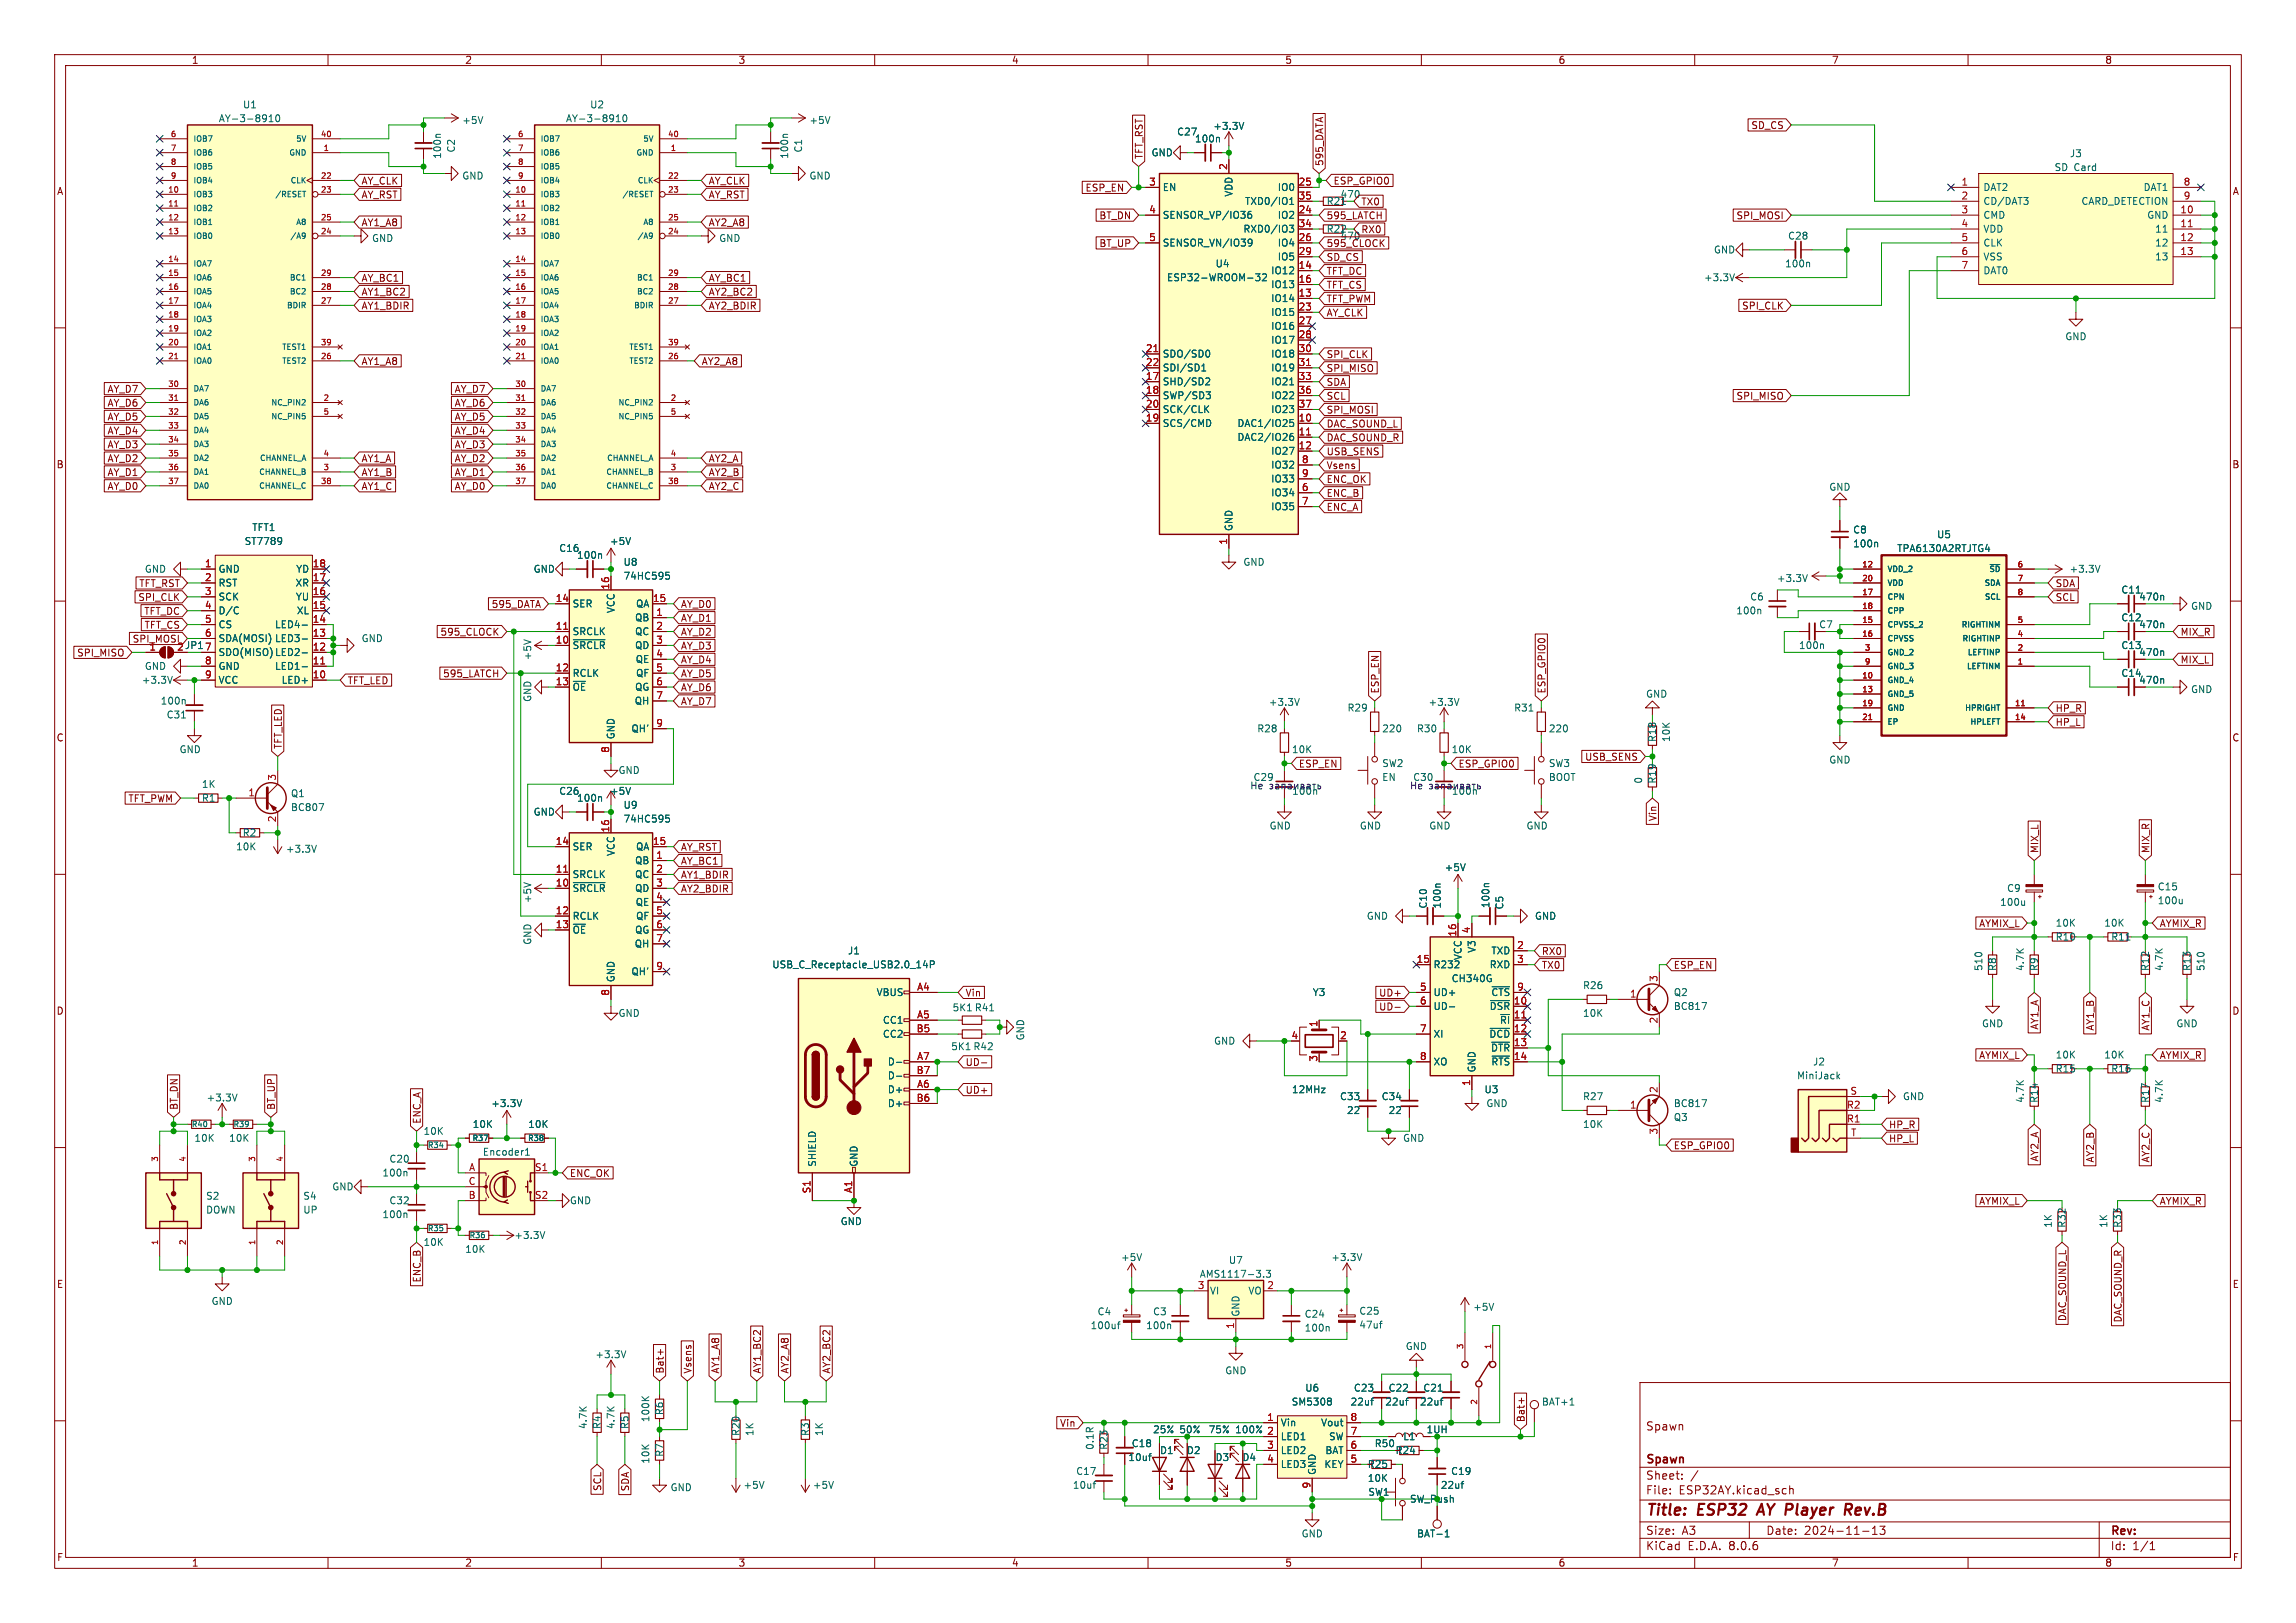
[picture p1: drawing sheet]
<svg xmlns="http://www.w3.org/2000/svg" width="420mm" height="297mm" viewBox="0 0 420 297" stroke-linecap="round" stroke-linejoin="round" font-family="sans-serif">
<defs><g id="words">
<g font-size="2.8" fill="#840000">
<text x="301" y="277.9">Title:</text>
<text x="310.6" y="277.9">ESP32</text>
<text x="322.5" y="277.9">AY Player</text>
<text x="339.9" y="277.9">Rev.B</text>
</g>
<g font-size="2.1" fill="#840000">
<text x="301" y="262">Spawn</text>
<text x="301" y="268.2">Spawn</text>
<text x="301" y="273.7">File:</text>
<text x="301" y="271">Sheet:</text>
<text x="307.1" y="273.7">ESP32AY.kicad_sch</text>
<text x="301" y="281.1">Size:</text>
<text x="307.6" y="281.1">A3</text>
<text x="323" y="281.1">Date:</text>
<text x="330" y="281.1">2024-11-13</text>
<text x="386" y="281.3">Rev:</text>
<text x="301" y="283.9">KiCad</text>
<text x="308.7" y="283.9">E.D.A.</text>
<text x="316.3" y="283.9">8.0.6</text>
<text x="386" y="283.9">Id:</text>
<text x="390.1" y="283.9">1/1</text>
</g>
<g font-size="1.8" fill="#840000">
<text x="35" y="11.9">1</text>
<text x="85" y="11.9">2</text>
<text x="135" y="11.9">3</text>
<text x="185" y="11.9">4</text>
<text x="235" y="11.9">5</text>
<text x="285" y="11.9">6</text>
<text x="335" y="11.9">7</text>
<text x="385" y="11.9">8</text>
<text x="320.3" y="23.8">SD_CS</text>
<text x="209.2" y="29.2" transform="rotate(-90 209.2 29.2)">TFT_RST</text>
<text x="10.3" y="35.9">A</text>
<text x="66" y="34">AY_CLK</text>
<text x="129.5" y="34">AY_CLK</text>
<text x="198.5" y="35.2">ESP_EN</text>
<text x="242.3" y="30.5" transform="rotate(-90 242.3 30.5)">595_DATA</text>
<text x="243.8" y="34">ESP_GPIO0</text>
<text x="408.3" y="35.9">A</text>
<text x="66" y="36.5">AY_RST</text>
<text x="66" y="41.6">AY1_A8</text>
<text x="129.5" y="36.5">AY_RST</text>
<text x="129.5" y="41.6">AY2_A8</text>
<text x="201" y="40.3">BT_DN</text>
<text x="242.6" y="40.3">595_LATCH</text>
<text x="248.9" y="37.8">TX0</text>
<text x="317.5" y="40.3">SPI_MOSI</text>
<text x="201" y="45.4">BT_UP</text>
<text x="242.6" y="45.4">595_CLOCK</text>
<text x="242.6" y="47.9">SD_CS</text>
<text x="245.1" y="44">470</text>
<text x="248.9" y="42.9">RX0</text>
<text x="66" y="51.8">AY_BC1</text>
<text x="129.5" y="51.8">AY_BC1</text>
<text x="242.6" y="53">TFT_CS</text>
<text x="242.6" y="50.5">TFT_DC</text>
<text x="66" y="56.8">AY1_BDIR</text>
<text x="66" y="54.3">AY1_BC2</text>
<text x="129.5" y="56.8">AY2_BDIR</text>
<text x="129.5" y="54.3">AY2_BC2</text>
<text x="242.6" y="58.1">AY_CLK</text>
<text x="242.6" y="55.6">TFT_PWM</text>
<text x="318.6" y="56.8">SPI_CLK</text>
<text x="242.6" y="65.7">SPI_CLK</text>
<text x="66" y="67">AY1_A8</text>
<text x="128.3" y="67">AY2_A8</text>
<text x="242.6" y="70.8">SDA</text>
<text x="242.6" y="68.3">SPI_MISO</text>
<text x="19.6" y="77.2">AY_D5</text>
<text x="19.6" y="72.1">AY_D7</text>
<text x="19.6" y="74.6">AY_D6</text>
<text x="83.1" y="77.2">AY_D5</text>
<text x="83.1" y="72.1">AY_D7</text>
<text x="83.1" y="74.6">AY_D6</text>
<text x="242.6" y="73.3">SCL</text>
<text x="242.6" y="75.9">SPI_MOSI</text>
<text x="317.5" y="73.3">SPI_MISO</text>
<text x="19.6" y="79.7">AY_D4</text>
<text x="19.6" y="82.2">AY_D3</text>
<text x="83.1" y="79.7">AY_D4</text>
<text x="83.1" y="82.2">AY_D3</text>
<text x="242.6" y="83.5">USB_SENS</text>
<text x="242.6" y="78.4">DAC_SOUND_L</text>
<text x="242.6" y="81">DAC_SOUND_R</text>
<text x="10.3" y="85.9">B</text>
<text x="19.6" y="84.8">AY_D2</text>
<text x="19.6" y="87.3">AY_D1</text>
<text x="19.6" y="89.9">AY_D0</text>
<text x="66" y="84.8">AY1_A</text>
<text x="66" y="89.9">AY1_C</text>
<text x="66" y="87.3">AY1_B</text>
<text x="83.1" y="87.3">AY_D1</text>
<text x="83.1" y="84.8">AY_D2</text>
<text x="83.1" y="89.9">AY_D0</text>
<text x="129.5" y="89.9">AY2_C</text>
<text x="129.5" y="84.8">AY2_A</text>
<text x="129.5" y="87.3">AY2_B</text>
<text x="242.6" y="88.6">ENC_OK</text>
<text x="242.6" y="86">Vsens</text>
<text x="408.2" y="85.9">B</text>
<text x="242.6" y="93.7">ENC_A</text>
<text x="242.6" y="91.1">ENC_B</text>
<text x="25.4" y="107.6">TFT_RST</text>
<text x="375.9" y="107.6">SDA</text>
<text x="25.2" y="110.2">SPI_CLK</text>
<text x="26.3" y="112.7">TFT_DC</text>
<text x="89.8" y="111.4">595_DATA</text>
<text x="124.5" y="114">AY_D1</text>
<text x="124.5" y="111.4">AY_D0</text>
<text x="375.9" y="110.2">SCL</text>
<text x="24.2" y="117.8">SPI_MOSI</text>
<text x="26.3" y="115.3">TFT_CS</text>
<text x="80.5" y="116.5">595_CLOCK</text>
<text x="124.5" y="116.5">AY_D2</text>
<text x="124.5" y="119.1">AY_D3</text>
<text x="398.8" y="116.5">MIX_R</text>
<text x="14" y="120.3">SPI_MISO</text>
<text x="63.5" y="125.4">TFT_LED</text>
<text x="81" y="124.1">595_LATCH</text>
<text x="124.5" y="121.6">AY_D4</text>
<text x="124.5" y="124.1">AY_D5</text>
<text x="398.8" y="121.6">MIX_L</text>
<text x="124.5" y="129.2">AY_D7</text>
<text x="124.5" y="126.7">AY_D6</text>
<text x="252.4" y="127" transform="rotate(-90 252.4 127)">ESP_EN</text>
<text x="282.9" y="127" transform="rotate(-90 282.9 127)">ESP_GPIO0</text>
<text x="375.9" y="130.5">HP_R</text>
<text x="10.3" y="135.9">C</text>
<text x="51.8" y="137.2" transform="rotate(-90 51.8 137.2)">TFT_LED</text>
<text x="375.9" y="133">HP_L</text>
<text x="408.2" y="135.9">C</text>
<text x="237.5" y="140.7">ESP_EN</text>
<text x="266.7" y="140.7">ESP_GPIO0</text>
<text x="289.8" y="139.4">USB_SENS</text>
<text x="23.4" y="147">TFT_PWM</text>
<text x="124.5" y="155.9">AY_RST</text>
<text x="303.2" y="150.4" transform="rotate(-90 303.2 150.4)">Vin</text>
<text x="124.5" y="161">AY1_BDIR</text>
<text x="124.5" y="158.4">AY_BC1</text>
<text x="373.1" y="156.2" transform="rotate(-90 373.1 156.2)">MIX_L</text>
<text x="393.4" y="156.2" transform="rotate(-90 393.4 156.2)">MIX_R</text>
<text x="124.5" y="163.5">AY2_BDIR</text>
<text x="361.9" y="169.9">AYMIX_L</text>
<text x="395" y="169.9">AYMIX_R</text>
<text x="281.9" y="177.5">TX0</text>
<text x="281.9" y="174.9">RX0</text>
<text x="306.1" y="177.5">ESP_EN</text>
<text x="10.3" y="185.9">D</text>
<text x="176.5" y="182.6">Vin</text>
<text x="252.2" y="185.1">UD-</text>
<text x="252.2" y="182.6">UD+</text>
<text x="408.2" y="185.9">D</text>
<text x="373.1" y="188.5" transform="rotate(-90 373.1 188.5)">AY1_A</text>
<text x="383.2" y="188.7" transform="rotate(-90 383.2 188.7)">AY1_B</text>
<text x="393.4" y="188.7" transform="rotate(-90 393.4 188.7)">AY1_C</text>
<text x="176.5" y="195.3">UD-</text>
<text x="361.9" y="194">AYMIX_L</text>
<text x="395" y="194">AYMIX_R</text>
<text x="32.7" y="203.2" transform="rotate(-90 32.7 203.2)">BT_DN</text>
<text x="50.5" y="203.2" transform="rotate(-90 50.5 203.2)">BT_UP</text>
<text x="176.5" y="200.3">UD+</text>
<text x="77.2" y="205.7" transform="rotate(-90 77.2 205.7)">ENC_A</text>
<text x="345.4" y="206.7">HP_R</text>
<text x="345.4" y="209.2">HP_L</text>
<text x="104.1" y="215.6">ENC_OK</text>
<text x="306.1" y="210.5">ESP_GPIO0</text>
<text x="373.1" y="212.7" transform="rotate(-90 373.1 212.7)">AY2_A</text>
<text x="383.2" y="212.8" transform="rotate(-90 383.2 212.8)">AY2_B</text>
<text x="393.4" y="212.8" transform="rotate(-90 393.4 212.8)">AY2_C</text>
<text x="361.9" y="220.7">AYMIX_L</text>
<text x="395" y="220.7">AYMIX_R</text>
<text x="10.3" y="235.9">E</text>
<text x="77.2" y="234.8" transform="rotate(-90 77.2 234.8)">ENC_B</text>
<text x="408.3" y="235.9">E</text>
<text x="378.1" y="241.9" transform="rotate(-90 378.1 241.9)">DAC_SOUND_L</text>
<text x="388.3" y="242.1" transform="rotate(-90 388.3 242.1)">DAC_SOUND_R</text>
<text x="121.6" y="251.5" transform="rotate(-90 121.6 251.5)">Bat+</text>
<text x="126.7" y="251.5" transform="rotate(-90 126.7 251.5)">Vsens</text>
<text x="131.8" y="251.5" transform="rotate(-90 131.8 251.5)">AY1_A8</text>
<text x="139.4" y="251.5" transform="rotate(-90 139.4 251.5)">AY1_BC2</text>
<text x="144.5" y="251.5" transform="rotate(-90 144.5 251.5)">AY2_A8</text>
<text x="152.1" y="251.5" transform="rotate(-90 152.1 251.5)">AY2_BC2</text>
<text x="193.8" y="261.3">Vin</text>
<text x="279.1" y="260.3" transform="rotate(-90 279.1 260.3)">Bat+</text>
<text x="250.1" y="268.8">R25</text>
<text x="255.2" y="266.3">R24</text>
<text x="110.2" y="273" transform="rotate(-90 110.2 273)">SCL</text>
<text x="115.3" y="273" transform="rotate(-90 115.3 273)">SDA</text>
<text x="10.3" y="285.9">F</text>
<text x="35" y="286.9">1</text>
<text x="85" y="286.9">2</text>
<text x="135" y="286.9">3</text>
<text x="185" y="286.9">4</text>
<text x="235" y="286.9">5</text>
<text x="285" y="286.9">6</text>
<text x="335" y="286.9">7</text>
<text x="385" y="286.9">8</text>
<text x="408.3" y="285.9">F</text>
</g>
<g font-size="1.8" fill="#006464">
<text x="39.9" y="22.6">AY-3-8910</text>
<text x="44.3" y="20">U1</text>
<text x="84.5" y="22.9">+5V</text>
<text x="103.4" y="22.6">AY-3-8910</text>
<text x="107.8" y="20">U2</text>
<text x="148" y="22.9">+5V</text>
<text x="221.8" y="24">+3.3V</text>
<text x="80.9" y="29.2" transform="rotate(-90 80.9 29.2)">100n</text>
<text x="83.4" y="28" transform="rotate(-90 83.4 28)">C2</text>
<text x="144.4" y="29.2" transform="rotate(-90 144.4 29.2)">100n</text>
<text x="146.9" y="28" transform="rotate(-90 146.9 28)">C1</text>
<text x="210.5" y="28.8">GND</text>
<text x="215.2" y="25">C27</text>
<text x="218.5" y="26.3">100n</text>
<text x="378.5" y="29">J3</text>
<text x="84.5" y="33">GND</text>
<text x="148" y="33">GND</text>
<text x="212.6" y="35.2">EN</text>
<text x="233.6" y="35.2">IO0</text>
<text x="362.7" y="35.2">DAT2</text>
<text x="375.7" y="31.5">SD Card</text>
<text x="392" y="35.2">DAT1</text>
<text x="212.6" y="40.2">SENSOR_VP/IO36</text>
<text x="225.7" y="36.1" transform="rotate(-90 225.7 36.1)">VDD</text>
<text x="227.6" y="37.7">TXD0/IO1</text>
<text x="233.6" y="40.2">IO2</text>
<text x="242.6" y="37.7">R21</text>
<text x="362.7" y="37.7">CD/DAT3</text>
<text x="362.7" y="40.2">CMD</text>
<text x="380.6" y="37.7">CARD_DETECTION</text>
<text x="392.7" y="40.2">GND</text>
<text x="68" y="44.5">GND</text>
<text x="131.5" y="44.5">GND</text>
<text x="212.6" y="45.3">SENSOR_VN/IO39</text>
<text x="227.3" y="42.8">RXD0/IO3</text>
<text x="233.6" y="45.3">IO4</text>
<text x="233.6" y="47.9">IO5</text>
<text x="242.6" y="42.8">R22</text>
<text x="313.4" y="46.6">GND</text>
<text x="327" y="44">C28</text>
<text x="362.7" y="42.8">VDD</text>
<text x="362.7" y="45.3">CLK</text>
<text x="362.7" y="47.9">VSS</text>
<text x="394.1" y="42.8">11</text>
<text x="394.1" y="45.3">12</text>
<text x="394.1" y="47.9">13</text>
<text x="213.4" y="51.7">ESP32-WROOM-32</text>
<text x="222.3" y="49.1">U4</text>
<text x="232.4" y="50.4">IO12</text>
<text x="232.4" y="52.9">IO13</text>
<text x="311.6" y="51.7">+3.3V</text>
<text x="326.4" y="49.1">100n</text>
<text x="362.7" y="50.4">DAT0</text>
<text x="232.4" y="55.5">IO14</text>
<text x="232.4" y="58">IO15</text>
<text x="212.6" y="65.6">SDO/SD0</text>
<text x="232.4" y="60.6">IO16</text>
<text x="232.4" y="63.1">IO17</text>
<text x="232.4" y="65.6">IO18</text>
<text x="377.7" y="62.5">GND</text>
<text x="212.6" y="70.7">SHD/SD2</text>
<text x="212.6" y="68.2">SDI/SD1</text>
<text x="232.4" y="68.2">IO19</text>
<text x="232.4" y="70.7">IO21</text>
<text x="212.6" y="73.3">SWP/SD3</text>
<text x="212.6" y="75.8">SCK/CLK</text>
<text x="232.4" y="73.3">IO22</text>
<text x="232.4" y="75.8">IO23</text>
<text x="212.6" y="78.3">SCS/CMD</text>
<text x="226.3" y="78.3">DAC1/IO25</text>
<text x="226.3" y="80.9">DAC2/IO26</text>
<text x="232.4" y="83.4">IO27</text>
<text x="232.4" y="86">IO32</text>
<text x="232.4" y="88.5">IO33</text>
<text x="334.5" y="90">GND</text>
<text x="232.4" y="91">IO34</text>
<text x="232.4" y="93.6">IO35</text>
<text x="44.7" y="99.9">ST7789</text>
<text x="46" y="97.4">TFT1</text>
<text x="102.2" y="101.2">C16</text>
<text x="111.5" y="99.9">+5V</text>
<text x="225.7" y="97.3" transform="rotate(-90 225.7 97.3)">GND</text>
<text x="338.9" y="97.8">C8</text>
<text x="338.9" y="100.4">100n</text>
<text x="346.9" y="101.2">TPA6130A2RTJTG4</text>
<text x="354.2" y="98.7">U5</text>
<text x="26.4" y="105">GND</text>
<text x="39.9" y="105">GND</text>
<text x="39.9" y="107.5">RST</text>
<text x="54" y="107.5">XR</text>
<text x="54.1" y="105">YD</text>
<text x="97.5" y="105">GND</text>
<text x="105.5" y="102.5">100n</text>
<text x="114" y="103.7">U8</text>
<text x="114" y="106.3">74HC595</text>
<text x="227.3" y="103.7">GND</text>
<text x="324.9" y="106.7">+3.3V</text>
<text x="378.5" y="105">+3.3V</text>
<text x="39.9" y="110.1">SCK</text>
<text x="39.9" y="112.6">D/C</text>
<text x="54" y="110.1">YU</text>
<text x="54.2" y="112.6">XL</text>
<text x="104.6" y="111.4">SER</text>
<text x="112.6" y="112.3" transform="rotate(-90 112.6 112.3)">VCC</text>
<text x="116.1" y="113.9">QB</text>
<text x="116.2" y="111.4">QA</text>
<text x="317.5" y="112.6">100n</text>
<text x="320.1" y="110.1">C6</text>
<text x="387.9" y="108.8">C11</text>
<text x="387.9" y="113.9">C12</text>
<text x="391.2" y="110.1">470n</text>
<text x="400.7" y="111.8">GND</text>
<text x="39.9" y="115.2">CS</text>
<text x="39.9" y="117.7">SDA(MOSI) LED3-</text>
<text x="50.2" y="115.2">LED4-</text>
<text x="66" y="117.7">GND</text>
<text x="104.6" y="119">~{SRCLR}</text>
<text x="104.6" y="116.4">SRCLK</text>
<text x="116.1" y="116.4">QC</text>
<text x="116.1" y="119">QD</text>
<text x="329" y="119">100n</text>
<text x="332.7" y="115.2">C7</text>
<text x="387.9" y="119">C13</text>
<text x="391.2" y="115.2">470n</text>
<text x="25.9" y="125.3">+3.3V</text>
<text x="26.4" y="122.8">GND</text>
<text x="39.9" y="120.2">SDO(MISO) LED2-</text>
<text x="39.9" y="122.8">GND</text>
<text x="39.9" y="125.3">VCC</text>
<text x="50.2" y="122.8">LED1-</text>
<text x="51.4" y="125.3">LED+</text>
<text x="97.4" y="120.9" transform="rotate(-90 97.4 120.9)">+5V</text>
<text x="104.6" y="124.1">RCLK</text>
<text x="116.2" y="121.5">QE</text>
<text x="116.2" y="124.1">QF</text>
<text x="387.9" y="124.1">C14</text>
<text x="391.2" y="120.2">470n</text>
<text x="391.2" y="125.3">470n</text>
<text x="29.3" y="129.1">100n</text>
<text x="30.4" y="131.7">C31</text>
<text x="97.4" y="128.5" transform="rotate(-90 97.4 128.5)">GND</text>
<text x="104.6" y="126.6">~{OE}</text>
<text x="116" y="129.1">QH</text>
<text x="116.1" y="126.6">QG</text>
<text x="232" y="129.4">+3.3V</text>
<text x="246.4" y="130.4">R29</text>
<text x="261.2" y="129.4">+3.3V</text>
<text x="276.9" y="130.4">R31</text>
<text x="301" y="127.9">GND</text>
<text x="400.7" y="127">GND</text>
<text x="112.6" y="135.4" transform="rotate(-90 112.6 135.4)">GND</text>
<text x="115.4" y="134.2">QH'</text>
<text x="229.9" y="134.2">R28</text>
<text x="252.7" y="134.2">220</text>
<text x="259.1" y="134.2">R30</text>
<text x="283.2" y="134.2">220</text>
<text x="303.1" y="135.9" transform="rotate(-90 303.1 135.9)">R18</text>
<text x="305.7" y="135.9" transform="rotate(-90 305.7 135.9)">10K</text>
<text x="32.7" y="138">GND</text>
<text x="113" y="141.8">GND</text>
<text x="236.2" y="138">10K</text>
<text x="252.7" y="143.1">EN</text>
<text x="252.7" y="140.6">SW2</text>
<text x="265.4" y="138">10K</text>
<text x="283.2" y="140.6">SW3</text>
<text x="283.2" y="143.1">BOOT</text>
<text x="300.6" y="143.5" transform="rotate(-90 300.6 143.5)">0</text>
<text x="303.1" y="143.5" transform="rotate(-90 303.1 143.5)">R19</text>
<text x="334.5" y="139.9">GND</text>
<text x="36.8" y="146.9">R1</text>
<text x="36.8" y="144.4">1K</text>
<text x="53.1" y="148.6">BC807</text>
<text x="53.1" y="146.1">Q1</text>
<text x="97.5" y="149.5">GND</text>
<text x="102.2" y="145.6">C26</text>
<text x="105.5" y="146.9">100n</text>
<text x="111.5" y="145.6">+5V</text>
<text x="114" y="148.2">U9</text>
<text x="43.1" y="155.8">10K</text>
<text x="44.3" y="153.3">R2</text>
<text x="104.6" y="155.8">SER</text>
<text x="114" y="150.7">74HC595</text>
<text x="116.2" y="155.8">QA</text>
<text x="232.1" y="152">GND</text>
<text x="248.6" y="152">GND</text>
<text x="261.3" y="152">GND</text>
<text x="279.1" y="152">GND</text>
<text x="52.2" y="156.2">+3.3V</text>
<text x="104.6" y="160.9">SRCLK</text>
<text x="112.6" y="156.7" transform="rotate(-90 112.6 156.7)">VCC</text>
<text x="116.1" y="158.3">QB</text>
<text x="116.1" y="160.9">QC</text>
<text x="264.2" y="159.6">+5V</text>
<text x="97.4" y="165.4" transform="rotate(-90 97.4 165.4)">+5V</text>
<text x="104.6" y="163.4">~{SRCLR}</text>
<text x="116.1" y="163.4">QD</text>
<text x="116.2" y="166">QE</text>
<text x="261.2" y="166.4" transform="rotate(-90 261.2 166.4)">C10</text>
<text x="263.8" y="166.4" transform="rotate(-90 263.8 166.4)">100n</text>
<text x="272.6" y="166.3" transform="rotate(-90 272.6 166.3)">100n</text>
<text x="275.2" y="166.5" transform="rotate(-90 275.2 166.5)">C5</text>
<text x="365.8" y="166">100u</text>
<text x="367" y="163.4">C9</text>
<text x="394.6" y="163.1">C15</text>
<text x="394.6" y="165.7">100u</text>
<text x="97.4" y="173" transform="rotate(-90 97.4 173)">GND</text>
<text x="104.6" y="168.5">RCLK</text>
<text x="104.6" y="171">~{OE}</text>
<text x="116" y="173.6">QH</text>
<text x="116.1" y="171">QG</text>
<text x="116.2" y="168.5">QF</text>
<text x="249.9" y="168.5">GND</text>
<text x="280.7" y="168.5">GND</text>
<text x="375.9" y="172.3">R10</text>
<text x="375.9" y="169.8">10K</text>
<text x="384.8" y="169.8">10K</text>
<text x="386.1" y="172.3">R11</text>
<text x="112.6" y="179.8" transform="rotate(-90 112.6 179.8)">GND</text>
<text x="115.4" y="178.7">QH'</text>
<text x="141.2" y="177.4">USB_C_Receptacle_USB2.0_14P</text>
<text x="155" y="174.9">J1</text>
<text x="262.1" y="177.4">R232</text>
<text x="265.4" y="179.9">CH340G</text>
<text x="267.6" y="175.8" transform="rotate(-90 267.6 175.8)">VCC</text>
<text x="270.1" y="174.5" transform="rotate(-90 270.1 174.5)">V3</text>
<text x="272.4" y="177.4">RXD</text>
<text x="272.7" y="174.9">TXD</text>
<text x="362.8" y="177.8" transform="rotate(-90 362.8 177.8)">510</text>
<text x="365.4" y="177.8" transform="rotate(-90 365.4 177.8)">R8</text>
<text x="370.4" y="177.8" transform="rotate(-90 370.4 177.8)">4.7K</text>
<text x="373" y="177.8" transform="rotate(-90 373 177.8)">R9</text>
<text x="393.3" y="177.8" transform="rotate(-90 393.3 177.8)">R12</text>
<text x="395.8" y="177.8" transform="rotate(-90 395.8 177.8)">4.7K</text>
<text x="400.9" y="177.8" transform="rotate(-90 400.9 177.8)">R13</text>
<text x="403.5" y="177.8" transform="rotate(-90 403.5 177.8)">510</text>
<text x="160.3" y="182.5">VBUS</text>
<text x="174.2" y="185.3">5K1 R41</text>
<text x="240" y="182.5">Y3</text>
<text x="262.1" y="182.5">UD+</text>
<text x="262.1" y="185">UD-</text>
<text x="272.4" y="185">~{DSR}</text>
<text x="272.7" y="182.5">~{CTS}</text>
<text x="289.5" y="181.2">R26</text>
<text x="306.1" y="182.5">Q2</text>
<text x="306.1" y="185">BC817</text>
<text x="113" y="186.3">GND</text>
<text x="161.4" y="187.6">CC1</text>
<text x="161.4" y="190.1">CC2</text>
<text x="187.6" y="190.5" transform="rotate(-90 187.6 190.5)">GND</text>
<text x="222" y="191.4">GND</text>
<text x="262.1" y="190.1">XI</text>
<text x="272.3" y="190.1">~{DCD}</text>
<text x="274.3" y="187.6">~{RI}</text>
<text x="289.5" y="186.3">10K</text>
<text x="362.5" y="188.2">GND</text>
<text x="398" y="188.2">GND</text>
<text x="162.3" y="195.2">D-</text>
<text x="162.3" y="197.7">D-</text>
<text x="173.9" y="192.4">5K1 R42</text>
<text x="262.1" y="195.2">XO</text>
<text x="270.1" y="196.3" transform="rotate(-90 270.1 196.3)">GND</text>
<text x="272.6" y="192.6">~{DTR}</text>
<text x="272.7" y="195.2">~{RTS}</text>
<text x="328.6" y="197.7">MiniJack</text>
<text x="331.5" y="195.2">J2</text>
<text x="375.9" y="196.4">R15</text>
<text x="375.9" y="193.9">10K</text>
<text x="384.8" y="193.9">10K</text>
<text x="386.1" y="196.4">R16</text>
<text x="37.7" y="201.8">+3.3V</text>
<text x="89.8" y="202.8">+3.3V</text>
<text x="162.3" y="200.3">D+</text>
<text x="162.3" y="202.8">D+</text>
<text x="236.2" y="200.3">12MHz</text>
<text x="245" y="201.5">C33</text>
<text x="252.6" y="201.5">C34</text>
<text x="271.4" y="200.3">U3</text>
<text x="271.8" y="202.8">GND</text>
<text x="289.5" y="201.5">R27</text>
<text x="306.1" y="202.8">BC817</text>
<text x="348" y="201.5">GND</text>
<text x="370.4" y="201.9" transform="rotate(-90 370.4 201.9)">4.7K</text>
<text x="373" y="201.9" transform="rotate(-90 373 201.9)">R14</text>
<text x="393.3" y="201.9" transform="rotate(-90 393.3 201.9)">R17</text>
<text x="395.8" y="201.9" transform="rotate(-90 395.8 201.9)">4.7K</text>
<text x="35.5" y="209.1">10K</text>
<text x="41.8" y="209.1">10K</text>
<text x="77.4" y="207.9">10K</text>
<text x="86.4" y="206.6">10K</text>
<text x="96.5" y="206.6">10K</text>
<text x="246.3" y="204.1">22</text>
<text x="253.9" y="204.1">22</text>
<text x="256.6" y="209.1">GND</text>
<text x="289.5" y="206.6">10K</text>
<text x="306.1" y="205.3">Q3</text>
<text x="69.9" y="215.5">100n</text>
<text x="71.1" y="213">C20</text>
<text x="88.2" y="211.7">Encoder1</text>
<text x="149.5" y="213.6" transform="rotate(-90 149.5 213.6)">SHIELD</text>
<text x="157.1" y="213.6" transform="rotate(-90 157.1 213.6)">GND</text>
<text x="37.6" y="219.7">S2</text>
<text x="55.4" y="219.7">S4</text>
<text x="60.7" y="218">GND</text>
<text x="71.1" y="220.6">C32</text>
<text x="104.1" y="220.6">GND</text>
<text x="37.6" y="222.3">DOWN</text>
<text x="55.4" y="222.3">UP</text>
<text x="69.9" y="223.1">100n</text>
<text x="94" y="226.9">+3.3V</text>
<text x="153.7" y="224.4">GND</text>
<text x="375.5" y="224.8" transform="rotate(-90 375.5 224.8)">1K</text>
<text x="378.1" y="224.8" transform="rotate(-90 378.1 224.8)">R32</text>
<text x="385.7" y="224.8" transform="rotate(-90 385.7 224.8)">1K</text>
<text x="388.2" y="224.8" transform="rotate(-90 388.2 224.8)">R33</text>
<text x="77.4" y="228.2">10K</text>
<text x="85" y="229.5">10K</text>
<text x="205" y="231">+5V</text>
<text x="224.7" y="231.5">U7</text>
<text x="243.4" y="231">+3.3V</text>
<text x="38.6" y="239">GND</text>
<text x="219.4" y="234">AMS1117-3.3</text>
<text x="221.2" y="237.1">VI</text>
<text x="228.3" y="237.1">VO</text>
<text x="199.4" y="243.4">100uf</text>
<text x="200.7" y="240.9">C4</text>
<text x="209.6" y="243.4">100n</text>
<text x="210.8" y="240.9">C3</text>
<text x="226.9" y="241" transform="rotate(-90 226.9 241)">GND</text>
<text x="238.6" y="243.9">100n</text>
<text x="238.6" y="241.3">C24</text>
<text x="248.5" y="243.3">47uf</text>
<text x="248.5" y="240.8">C25</text>
<text x="269.4" y="240.1">+5V</text>
<text x="108.8" y="248.7">+3.3V</text>
<text x="224" y="251.7">GND</text>
<text x="257" y="247.2">GND</text>
<text x="236.2" y="257.4">SM5308</text>
<text x="238.7" y="254.9">U6</text>
<text x="247" y="257.4">22uf</text>
<text x="247.6" y="254.9">C23</text>
<text x="253.3" y="257.4">22uf</text>
<text x="253.9" y="254.9">C22</text>
<text x="259.7" y="257.4">22uf</text>
<text x="260.3" y="254.9">C21</text>
<text x="282" y="257.4">BAT+1</text>
<text x="107.5" y="261.6" transform="rotate(-90 107.5 261.6)">4.7K</text>
<text x="110.1" y="261.6" transform="rotate(-90 110.1 261.6)">R4</text>
<text x="112.6" y="261.6" transform="rotate(-90 112.6 261.6)">4.7K</text>
<text x="115.2" y="261.6" transform="rotate(-90 115.2 261.6)">R5</text>
<text x="119" y="260.3" transform="rotate(-90 119 260.3)">100K</text>
<text x="121.5" y="259.1" transform="rotate(-90 121.5 259.1)">R6</text>
<text x="135.5" y="262.9" transform="rotate(-90 135.5 262.9)">R20</text>
<text x="138" y="262.9" transform="rotate(-90 138 262.9)">1K</text>
<text x="148.2" y="262.9" transform="rotate(-90 148.2 262.9)">R3</text>
<text x="150.7" y="262.9" transform="rotate(-90 150.7 262.9)">1K</text>
<text x="210.8" y="262.5">25%</text>
<text x="215.6" y="262.5">50%</text>
<text x="221" y="262.5">75%</text>
<text x="225.8" y="262.5">100%</text>
<text x="234.2" y="261.2">Vin</text>
<text x="234.2" y="263.8">LED1</text>
<text x="241.6" y="261.2">Vout</text>
<text x="243" y="263.8">SW</text>
<text x="256.6" y="263.8">L1</text>
<text x="260.9" y="262.5">1UH</text>
<text x="119" y="268" transform="rotate(-90 119 268)">10K</text>
<text x="121.5" y="266.7" transform="rotate(-90 121.5 266.7)">R7</text>
<text x="200.3" y="265.4" transform="rotate(-90 200.3 265.4)">0.1R</text>
<text x="202.8" y="265.4" transform="rotate(-90 202.8 265.4)">R23</text>
<text x="206.3" y="267.6">10uf</text>
<text x="206.9" y="265">C18</text>
<text x="212.1" y="266.3">D1</text>
<text x="217" y="266.3">D2</text>
<text x="222.3" y="267.6">D3</text>
<text x="227.2" y="267.6">D4</text>
<text x="234.2" y="266.3">LED2</text>
<text x="234.2" y="268.8">LED3</text>
<text x="242.2" y="268.8">KEY</text>
<text x="242.3" y="266.3">BAT</text>
<text x="251.4" y="265">R50</text>
<text x="122.6" y="273.1">GND</text>
<text x="135.9" y="272.6">+5V</text>
<text x="148.6" y="272.6">+5V</text>
<text x="196.2" y="272.6">10uf</text>
<text x="196.8" y="270.1">C17</text>
<text x="240.9" y="270" transform="rotate(-90 240.9 270)">GND</text>
<text x="250.1" y="271.4">10K</text>
<text x="250.2" y="273.9">SW1</text>
<text x="263.5" y="272.6">22uf</text>
<text x="265.3" y="270.1">C19</text>
<text x="238" y="281.5">GND</text>
<text x="259.1" y="281.5">BAT-1</text>
</g>
<g font-size="1.8" fill="#a90000">
<text x="210.1" y="34">3</text>
<text x="224.5" y="31.2" transform="rotate(-90 224.5 31.2)">2</text>
<text x="237.4" y="34">25</text>
<text x="358.7" y="34">1</text>
<text x="399.3" y="34">8</text>
<text x="210.1" y="39.1">4</text>
<text x="237.4" y="39.1">24</text>
<text x="237.4" y="41.7">34</text>
<text x="237.4" y="36.6">35</text>
<text x="358.7" y="36.6">2</text>
<text x="358.7" y="39.1">3</text>
<text x="358.7" y="41.7">4</text>
<text x="398.7" y="39.1">10</text>
<text x="398.7" y="41.7">11</text>
<text x="399.3" y="36.6">9</text>
<text x="210.1" y="44.2">5</text>
<text x="237.4" y="44.2">26</text>
<text x="237.4" y="46.7">29</text>
<text x="358.7" y="44.2">5</text>
<text x="358.7" y="46.7">6</text>
<text x="398.7" y="44.2">12</text>
<text x="398.7" y="46.7">13</text>
<text x="237.4" y="49.3">14</text>
<text x="237.4" y="51.8">16</text>
<text x="358.7" y="49.3">7</text>
<text x="237.4" y="54.4">13</text>
<text x="237.4" y="56.9">23</text>
<text x="237.4" y="59.4">27</text>
<text x="209.5" y="64.5">21</text>
<text x="237.4" y="62">28</text>
<text x="237.4" y="64.5">30</text>
<text x="209.5" y="69.6">17</text>
<text x="209.5" y="67.1">22</text>
<text x="237.4" y="67.1">31</text>
<text x="237.4" y="69.6">33</text>
<text x="209.5" y="72.1">18</text>
<text x="209.5" y="77.2">19</text>
<text x="209.5" y="74.7">20</text>
<text x="237.4" y="77.2">10</text>
<text x="237.4" y="72.1">36</text>
<text x="237.4" y="74.7">37</text>
<text x="237.4" y="79.8">11</text>
<text x="237.4" y="82.3">12</text>
<text x="238.1" y="89.9">6</text>
<text x="238.1" y="84.8">8</text>
<text x="238.1" y="87.4">9</text>
<text x="238.1" y="92.5">7</text>
<text x="224.5" y="99.8" transform="rotate(-90 224.5 99.8)">1</text>
<text x="37.4" y="103.9">1</text>
<text x="37.4" y="106.4">2</text>
<text x="57.1" y="106.4">17</text>
<text x="57.1" y="103.9">18</text>
<text x="111.5" y="108" transform="rotate(-90 111.5 108)">16</text>
<text x="37.4" y="109">3</text>
<text x="37.4" y="111.5">4</text>
<text x="57.1" y="111.5">15</text>
<text x="57.1" y="109">16</text>
<text x="101.6" y="110.2">14</text>
<text x="119.3" y="110.2">15</text>
<text x="119.9" y="112.8">1</text>
<text x="27.2" y="119.1">1</text>
<text x="32.3" y="119.1">2 JP1</text>
<text x="37.4" y="114">5</text>
<text x="37.4" y="116.6">6</text>
<text x="37.4" y="119.1">7</text>
<text x="57.1" y="119.1">12</text>
<text x="57.1" y="116.6">13</text>
<text x="57.1" y="114">14</text>
<text x="101.6" y="117.9">10</text>
<text x="101.6" y="115.3">11</text>
<text x="119.9" y="115.3">2</text>
<text x="119.9" y="117.9">3</text>
<text x="37.4" y="121.7">8</text>
<text x="37.4" y="124.2">9</text>
<text x="57.1" y="124.2">10</text>
<text x="57.1" y="121.7">11</text>
<text x="101.6" y="122.9">12</text>
<text x="101.6" y="125.5">13</text>
<text x="119.9" y="120.4">4</text>
<text x="119.9" y="122.9">5</text>
<text x="119.9" y="125.5">6</text>
<text x="119.9" y="128">7</text>
<text x="111.5" y="137.9" transform="rotate(-90 111.5 137.9)">8</text>
<text x="119.9" y="133.1">9</text>
<text x="50.5" y="142.9" transform="rotate(-90 50.5 142.9)">3</text>
<text x="45.3" y="145.8">1</text>
<text x="50.5" y="150.6" transform="rotate(-90 50.5 150.6)">2</text>
<text x="101.6" y="154.7">14</text>
<text x="111.5" y="152.4" transform="rotate(-90 111.5 152.4)">16</text>
<text x="119.3" y="154.7">15</text>
<text x="101.6" y="159.8">11</text>
<text x="119.9" y="157.2">1</text>
<text x="119.9" y="159.8">2</text>
<text x="101.6" y="162.3">10</text>
<text x="101.6" y="167.4">12</text>
<text x="119.9" y="162.3">3</text>
<text x="119.9" y="164.8">4</text>
<text x="119.9" y="167.4">5</text>
<text x="101.6" y="169.9">13</text>
<text x="119.9" y="169.9">6</text>
<text x="119.9" y="172.5">7</text>
<text x="266.4" y="171.5" transform="rotate(-90 266.4 171.5)">16</text>
<text x="269" y="170.9" transform="rotate(-90 269 170.9)">4</text>
<text x="277.4" y="173.7">2</text>
<text x="119.9" y="177.5">9</text>
<text x="259" y="176.3">15</text>
<text x="277.4" y="176.3">3</text>
<text x="303.3" y="179.8" transform="rotate(-90 303.3 179.8)">3</text>
<text x="111.5" y="182.3" transform="rotate(-90 111.5 182.3)">8</text>
<text x="167.7" y="181.4">A4</text>
<text x="259.6" y="181.4">5</text>
<text x="259.6" y="183.9">6</text>
<text x="276.8" y="183.9">10</text>
<text x="277.4" y="181.4">9</text>
<text x="298.1" y="182.6">1</text>
<text x="167.6" y="189">B5</text>
<text x="167.7" y="186.4">A5</text>
<text x="236.1" y="190.2">4</text>
<text x="241" y="188" transform="rotate(-90 241 188)">1</text>
<text x="245" y="190.2">2</text>
<text x="259.6" y="189">7</text>
<text x="276.8" y="186.4">11</text>
<text x="276.8" y="189">12</text>
<text x="276.8" y="191.5">13</text>
<text x="303.3" y="187.4" transform="rotate(-90 303.3 187.4)">2</text>
<text x="167.6" y="196.6">B7</text>
<text x="167.7" y="194.1">A7</text>
<text x="241" y="194.4" transform="rotate(-90 241 194.4)">3</text>
<text x="259.6" y="194.1">8</text>
<text x="276.8" y="194.1">14</text>
<text x="167.6" y="201.7">B6</text>
<text x="167.7" y="199.1">A6</text>
<text x="269" y="198.8" transform="rotate(-90 269 198.8)">1</text>
<text x="298.1" y="202.9">1</text>
<text x="303.3" y="200.1" transform="rotate(-90 303.3 200.1)">2</text>
<text x="337.7" y="202.9">R2</text>
<text x="338.4" y="200.4">S</text>
<text x="303.3" y="207.7" transform="rotate(-90 303.3 207.7)">3</text>
<text x="337.7" y="205.5">R1</text>
<text x="338.5" y="208">T</text>
<text x="85.7" y="214.4">A</text>
<text x="97.7" y="214.4">S1</text>
<text x="85.6" y="219.5">B</text>
<text x="85.6" y="216.9">C</text>
<text x="97.7" y="219.5">S2</text>
<text x="148.3" y="218.5" transform="rotate(-90 148.3 218.5)">S1</text>
<text x="156" y="218.4" transform="rotate(-90 156 218.4)">A1</text>
<text x="219" y="236">3</text>
<text x="231.7" y="236">2</text>
<text x="225.8" y="243.3" transform="rotate(-90 225.8 243.3)">1</text>
<text x="231.7" y="260.1">1</text>
<text x="231.7" y="262.6">2</text>
<text x="246.9" y="262.6">7</text>
<text x="246.9" y="260.1">8</text>
<text x="231.7" y="265.2">3</text>
<text x="231.7" y="267.7">4</text>
<text x="246.9" y="267.7">5</text>
<text x="246.9" y="265.2">6</text>
<text x="239.8" y="272.5" transform="rotate(-90 239.8 272.5)">9</text>
</g>
<g font-size="1.8" fill="#009600">
<text x="245.1" y="36.4">470</text>
<text x="257.8" y="275.2">SW_Push</text>
</g>
<g font-size="1.8" fill="#0000c2">
<text x="229.2" y="143.1">C29</text>
<text x="258.4" y="143.1">C30</text>
<text x="236.3" y="145.6">100n</text>
<text x="265.5" y="145.6">100n</text>
</g>
<g font-size="1.4" fill="#a90000">
<text x="31.1" y="25.1">6</text>
<text x="31.1" y="27.7">7</text>
<text x="58.6" y="25.1">40</text>
<text x="59.1" y="27.7">1</text>
<text x="94.6" y="25.1">6</text>
<text x="94.6" y="27.7">7</text>
<text x="122.1" y="25.1">40</text>
<text x="122.6" y="27.7">1</text>
<text x="30.7" y="35.3">10</text>
<text x="31.1" y="30.2">8</text>
<text x="31.1" y="32.8">9</text>
<text x="58.6" y="32.8">22</text>
<text x="58.6" y="35.3">23</text>
<text x="94.2" y="35.3">10</text>
<text x="94.6" y="30.2">8</text>
<text x="94.6" y="32.8">9</text>
<text x="122.1" y="32.8">22</text>
<text x="122.1" y="35.3">23</text>
<text x="30.7" y="37.8">11</text>
<text x="30.7" y="40.4">12</text>
<text x="58.6" y="40.4">25</text>
<text x="94.2" y="37.8">11</text>
<text x="94.2" y="40.4">12</text>
<text x="122.1" y="40.4">25</text>
<text x="30.7" y="42.9">13</text>
<text x="58.6" y="42.9">24</text>
<text x="94.2" y="42.9">13</text>
<text x="122.1" y="42.9">24</text>
<text x="30.7" y="48">14</text>
<text x="30.7" y="50.5">15</text>
<text x="30.7" y="53.1">16</text>
<text x="58.6" y="53.1">28</text>
<text x="58.6" y="50.5">29</text>
<text x="94.2" y="48">14</text>
<text x="94.2" y="50.5">15</text>
<text x="94.2" y="53.1">16</text>
<text x="122.1" y="53.1">28</text>
<text x="122.1" y="50.5">29</text>
<text x="30.7" y="55.6">17</text>
<text x="30.7" y="58.2">18</text>
<text x="58.6" y="55.6">27</text>
<text x="94.2" y="55.6">17</text>
<text x="94.2" y="58.2">18</text>
<text x="122.1" y="55.6">27</text>
<text x="30.7" y="60.7">19</text>
<text x="30.7" y="63.2">20</text>
<text x="30.7" y="65.8">21</text>
<text x="58.6" y="63.2">39</text>
<text x="58.6" y="65.8">26</text>
<text x="94.2" y="60.7">19</text>
<text x="94.2" y="63.2">20</text>
<text x="94.2" y="65.8">21</text>
<text x="122.1" y="63.2">39</text>
<text x="122.1" y="65.8">26</text>
<text x="30.7" y="70.9">30</text>
<text x="94.2" y="70.9">30</text>
<text x="30.7" y="73.4">31</text>
<text x="30.7" y="75.9">32</text>
<text x="59.1" y="73.4">2</text>
<text x="59.1" y="75.9">5</text>
<text x="94.2" y="73.4">31</text>
<text x="94.2" y="75.9">32</text>
<text x="122.6" y="73.4">2</text>
<text x="122.6" y="75.9">5</text>
<text x="30.7" y="78.5">33</text>
<text x="30.7" y="81">34</text>
<text x="30.7" y="83.6">35</text>
<text x="59.1" y="83.6">4</text>
<text x="94.2" y="78.5">33</text>
<text x="94.2" y="81">34</text>
<text x="94.2" y="83.6">35</text>
<text x="122.6" y="83.6">4</text>
<text x="30.7" y="86.1">36</text>
<text x="30.7" y="88.6">37</text>
<text x="58.6" y="88.6">38</text>
<text x="59.1" y="86.1">3</text>
<text x="94.2" y="86.1">36</text>
<text x="94.2" y="88.6">37</text>
<text x="122.1" y="88.6">38</text>
<text x="122.6" y="86.1">3</text>
<text x="340.5" y="103.9">12</text>
<text x="340.5" y="106.4">20</text>
<text x="369" y="103.9">6</text>
<text x="369" y="106.4">7</text>
<text x="340.5" y="109">17</text>
<text x="340.5" y="111.5">18</text>
<text x="369" y="109">8</text>
<text x="340.5" y="114">15</text>
<text x="340.5" y="116.6">16</text>
<text x="341" y="119.1">3</text>
<text x="369" y="119.1">2</text>
<text x="369" y="116.6">4</text>
<text x="369" y="114">5</text>
<text x="340.5" y="124.2">10</text>
<text x="341" y="121.7">9</text>
<text x="369" y="121.7">1</text>
<text x="340.5" y="126.7">13</text>
<text x="340.5" y="129.3">19</text>
<text x="340.5" y="131.8">21</text>
<text x="368.5" y="129.3">11</text>
<text x="368.5" y="131.8">14</text>
<text x="29" y="212.7" transform="rotate(-90 29 212.7)">3</text>
<text x="34" y="212.7" transform="rotate(-90 34 212.7)">4</text>
<text x="46.7" y="212.7" transform="rotate(-90 46.7 212.7)">3</text>
<text x="51.8" y="212.7" transform="rotate(-90 51.8 212.7)">4</text>
<text x="29" y="227.9" transform="rotate(-90 29 227.9)">1</text>
<text x="34" y="227.9" transform="rotate(-90 34 227.9)">2</text>
<text x="46.7" y="227.9" transform="rotate(-90 46.7 227.9)">1</text>
<text x="51.8" y="227.9" transform="rotate(-90 51.8 227.9)">2</text>
<text x="267.7" y="247" transform="rotate(-90 267.7 247)">3</text>
<text x="272.8" y="247" transform="rotate(-90 272.8 247)">1</text>
<text x="270.3" y="257.2" transform="rotate(-90 270.3 257.2)">2</text>
</g>
<g font-size="1.4" fill="#006464">
<text x="35.3" y="26.1">IOB7</text>
<text x="35.3" y="28.7">IOB6</text>
<text x="52.8" y="28.7">GND</text>
<text x="54" y="26.1">5V</text>
<text x="98.8" y="26.1">IOB7</text>
<text x="98.8" y="28.7">IOB6</text>
<text x="116.3" y="28.7">GND</text>
<text x="117.5" y="26.1">5V</text>
<text x="35.3" y="31.2">IOB5</text>
<text x="35.3" y="33.8">IOB4</text>
<text x="53" y="33.8">CLK</text>
<text x="98.8" y="31.2">IOB5</text>
<text x="98.8" y="33.8">IOB4</text>
<text x="116.5" y="33.8">CLK</text>
<text x="35.3" y="36.3">IOB3</text>
<text x="35.3" y="38.8">IOB2</text>
<text x="35.3" y="41.4">IOB1</text>
<text x="50.2" y="36.3">/RESET</text>
<text x="54" y="41.4">A8</text>
<text x="98.8" y="36.3">IOB3</text>
<text x="98.8" y="38.8">IOB2</text>
<text x="98.8" y="41.4">IOB1</text>
<text x="113.7" y="36.3">/RESET</text>
<text x="117.5" y="41.4">A8</text>
<text x="35.3" y="43.9">IOB0</text>
<text x="53" y="43.9">/A9</text>
<text x="98.8" y="43.9">IOB0</text>
<text x="116.5" y="43.9">/A9</text>
<text x="35.3" y="49">IOA7</text>
<text x="35.3" y="51.5">IOA6</text>
<text x="52.9" y="51.5">BC1</text>
<text x="98.8" y="49">IOA7</text>
<text x="98.8" y="51.5">IOA6</text>
<text x="116.4" y="51.5">BC1</text>
<text x="35.3" y="54.1">IOA5</text>
<text x="35.3" y="56.6">IOA4</text>
<text x="35.3" y="59.2">IOA3</text>
<text x="52.3" y="56.6">BDIR</text>
<text x="52.9" y="54.1">BC2</text>
<text x="98.8" y="54.1">IOA5</text>
<text x="98.8" y="56.6">IOA4</text>
<text x="98.8" y="59.2">IOA3</text>
<text x="115.8" y="56.6">BDIR</text>
<text x="116.4" y="54.1">BC2</text>
<text x="35.3" y="61.7">IOA2</text>
<text x="35.3" y="64.2">IOA1</text>
<text x="51.5" y="64.2">TEST1</text>
<text x="98.8" y="61.7">IOA2</text>
<text x="98.8" y="64.2">IOA1</text>
<text x="115" y="64.2">TEST1</text>
<text x="35.3" y="66.8">IOA0</text>
<text x="35.3" y="71.9">DA7</text>
<text x="51.5" y="66.8">TEST2</text>
<text x="98.8" y="66.8">IOA0</text>
<text x="98.8" y="71.9">DA7</text>
<text x="115" y="66.8">TEST2</text>
<text x="35.3" y="74.4">DA6</text>
<text x="35.3" y="76.9">DA5</text>
<text x="49.5" y="74.4">NC_PIN2</text>
<text x="49.5" y="76.9">NC_PIN5</text>
<text x="98.8" y="74.4">DA6</text>
<text x="98.8" y="76.9">DA5</text>
<text x="113" y="74.4">NC_PIN2</text>
<text x="113" y="76.9">NC_PIN5</text>
<text x="35.3" y="79.5">DA4</text>
<text x="35.3" y="82">DA3</text>
<text x="98.8" y="79.5">DA4</text>
<text x="98.8" y="82">DA3</text>
<text x="35.3" y="84.6">DA2</text>
<text x="35.3" y="87.1">DA1</text>
<text x="35.3" y="89.6">DA0</text>
<text x="47.3" y="87.1">CHANNEL_B</text>
<text x="47.3" y="89.6">CHANNEL_C</text>
<text x="47.4" y="84.6">CHANNEL_A</text>
<text x="98.8" y="84.6">DA2</text>
<text x="98.8" y="87.1">DA1</text>
<text x="98.8" y="89.6">DA0</text>
<text x="110.8" y="87.1">CHANNEL_B</text>
<text x="110.8" y="89.6">CHANNEL_C</text>
<text x="110.9" y="84.6">CHANNEL_A</text>
<text x="345.2" y="104.9">VDD_2</text>
<text x="345.2" y="107.4">VDD</text>
<text x="362.9" y="107.4">SDA</text>
<text x="363.8" y="104.9">~{SD}</text>
<text x="345.2" y="110">CPN</text>
<text x="345.2" y="112.5">CPP</text>
<text x="363" y="110">SCL</text>
<text x="345.2" y="115">CPVSS_2</text>
<text x="345.2" y="117.6">CPVSS</text>
<text x="358.7" y="115">RIGHTINM</text>
<text x="358.8" y="117.6">RIGHTINP</text>
<text x="345.2" y="125.2">GND_4</text>
<text x="345.2" y="120.1">GND_2</text>
<text x="345.2" y="122.7">GND_3</text>
<text x="359.7" y="122.7">LEFTINM</text>
<text x="359.8" y="120.1">LEFTINP</text>
<text x="345.2" y="127.7">GND_5</text>
<text x="345.2" y="130.3">GND</text>
<text x="359.3" y="130.3">HPRIGHT</text>
<text x="345.2" y="132.8">EP</text>
<text x="360.3" y="132.8">HPLEFT</text>
<text x="35" y="206.5">R40</text>
<text x="42.6" y="206.5">R39</text>
<text x="86.3" y="209">R37</text>
<text x="96.5" y="209">R38</text>
<text x="78.2" y="210.3">R34</text>
<text x="78.2" y="225.5">R35</text>
<text x="85.8" y="226.8">R36</text>
</g>
</g></defs>
<g fill="none" stroke="#840000" stroke-width=".18">
<path d="M10 10h400v277h-400zM12 12h396v273h-396zM60 10v2M110 10v2M160 10v2M210 10v2M260 10v2M310 10v2M360 10v2M141 24.1v2.1M141 27.2v2M144.8 31.8h1.2v-1.3l1.3 1.3-1.3 1.2v-1.2"/>
<path d="M144.8 21.6h2.5M146 20.8l1.3 .8M147.3 21.6l-1.3 .8M215.9 27.9v-1.2l-1.3 1.2 1.3 1.3v-1.3h1.3M224.8 24.1l-.8 1.3M224.8 24.1v2.6M224.8 24.1l.8 1.3M10 60h2M379.7 57.2v1.2h1.3l-1.3 1.3-1.2-1.3h1.2M408 60h2M10 110h2M408 110h2"/>
<path d="M10 160h2M408 160h2M10 210h2M408 210h2M10 260h2M109.2 257.8v.8M111.8 248.9l-.8 1.3M111.8 248.9v2.6M111.8 248.9l.7 1.3M114.3 257.8v.8M120.6 255.3v.7M120.6 259.6v.7"/>
<path d="M300 253h108v32h-108zM408 260h2M109.2 262.1v.8M114.3 262.1v.8M120.6 262.9v.8M120.6 267.2v.8M300 278.5h108M300 274.5h108M300 268.5h108M305.5 273.2v.2M305.5 272.5v.1M307.7 270.5v.2"/>
<path d="M307.7 269.8v.1M310.6 269.1l-1.3 1.9M320 278.5v3M327.4 271.9v1.5M327.4 272.5l.2-.1 .3 .1 .1 .9M342.5 279.7l.4-.4v1.5M343.9 279.3h.9l-.5 .6 .4 .1v.6l-.2 .2h-.4l-.2-.2M384 278.5v6.5M60 285v2M110 285v2M160 285v2M210 285v2"/>
<path d="M260 285v2M300 281.5h108M310 285v2M340.7 280.2h1.2M342.5 280.8h.9M360 285v2M393.3 283.6h.9M393.3 282.5l.4-.4v1.5"/>
</g>
<path d="M322.3 275.2l-1 2M337.7 275.2l.9 .1a.58 .58 0 0 1-.3 1h-.7M338 276.3l.6 .9" fill="none" stroke="#840000" stroke-width=".4"/>
<path d="M144.1 24.6h-.7l-.2 .2M151.8 21.3l-.4 1.3M227.5 22.4l-.4 1.3M114.5 247.2l-.4 1.3M117.4 255.6l.7 .7M118.7 255.6l-.7 .5" fill="none" stroke="#006464" stroke-width=".18"/>
<path d="M108.5 258.6h1.5v3.5h-1.5zM113.5 258.6h1.6v3.5h-1.6zM119.9 256h1.5v3.6h-1.5zM119.9 263.7h1.5v3.5h-1.5z" fill="none" stroke="#840000" stroke-width=".2"/>
<path d="M139.4 26.2h3.1" fill="none" stroke="#840000" stroke-width=".33"/>
<path d="M139.4 27.2h3.1" fill="none" stroke="#840000" stroke-width=".3"/>
<path d="M361.9 31.8h35.6v20.3h-35.6z" fill="#ffffc2"/>
<g fill="none" stroke="#840000" stroke-width=".18">
<path d="M356.9 34.3h5M356.9 39.4h5M356.9 36.8h5M361.9 31.8h35.6v20.3h-35.6zM397.5 34.3h5.1M397.5 39.4h5.1M397.5 36.8h5.1M356.9 41.9h5M356.9 44.5h5M356.9 47h5M356.9 49.5h5M397.5 41.9h5.1"/>
<path d="M397.5 44.5h5.1M397.5 47h5.1"/>
</g>
<path d="M370.2 36.1h.8l-.4 .5M370.7 36.6l.3 .3v.3l-.3 .2M395.7 42.5h.7" fill="none" stroke="#006464" stroke-width=".18"/>
<path d="M400.3 41.5h.7" fill="none" stroke="#a90000" stroke-width=".18"/>
<path d="M212.1 31.8h25.4v66h-25.4z" fill="#ffffc2"/>
<path d="M212.1 31.8h25.4v66h-25.4z" fill="none" stroke="#840000" stroke-width=".25"/>
<g fill="none" stroke="#840000" stroke-width=".18">
<path d="M209.5 39.4h2.6M209.5 34.3h2.6M224.8 29.2v2.6M237.5 39.4h2.5M237.5 34.3h2.5M237.5 36.8h2.5M241.3 36.8h.8M128.3 43.2h1.2v-1.3l1.3 1.3-1.3 1.3v-1.3M209.5 44.5h2.6M237.5 54.6h2.5M237.5 49.5h2.5M237.5 52.1h2.5"/>
<path d="M237.5 57.2h2.5M237.5 44.5h2.5M237.5 59.7h2.5M237.5 47h2.5M237.5 41.9h2.5M241.3 41.9h.8M245.6 41.9h.8M317.5 50.8l1.3 .8M317.5 50.8h2.5M318.8 45.7v-1.2l-1.3 1.2 1.3 1.3v-1.3h1.2M318.8 50l-1.3 .8M326.4 45.7h2"/>
<path d="M329.4 45.7h2.1M209.5 77.5h2.6M209.5 69.9h2.6M209.5 72.4h2.6M209.5 74.9h2.6M209.5 64.8h2.6M209.5 67.3h2.6M237.5 77.5h2.5M237.5 69.9h2.5M237.5 72.4h2.5M237.5 74.9h2.5M237.5 64.8h2.5"/>
<path d="M237.5 67.3h2.5M237.5 62.2h2.5M224.8 97.8v2.5M237.5 80h2.5M237.5 82.6h2.5M237.5 90.2h2.5M237.5 92.7h2.5M237.5 85.1h2.5M237.5 87.6h2.5M336.5 91.4h1.3l-1.3-1.2-1.2 1.2h1.2v1.3M336.5 95.3v2M336.5 98.3v2"/>
<path d="M97.8 118.1l1.3 .8M97.8 118.1h2.5M99.1 117.3l-1.3 .8M224.8 101.6v1.3h1.3l-1.3 1.2-1.3-1.2h1.3M325.1 108v2M325.1 111v2M328.9 115.6h2.1M331.5 105.4l1.2 .8M331.5 105.4h2.5M332 115.6h2M332.7 104.6l-1.2 .8M99.1 125.7v-1.2l-1.3 1.2 1.3 1.3v-1.3h1.2"/>
<path d="M264.2 129.5l-.8 1.3M264.2 129.5v2.6M264.2 129.5l.7 1.3M281.9 129.5v.8M281.9 133.9v.7M302.3 129.5h1.2l-1.2-1.2-1.3 1.2h1.3v1.3M97.8 162.6l1.3 .7M97.8 162.6h2.5M99.1 161.8l-1.3 .8M175.3 186.7h.7M175.3 189.2h.7M179.6 186.7h.7"/>
<path d="M179.6 189.2h.7M182.9 188h1.2v-1.3l1.3 1.3-1.3 1.2v-1.2M156.2 219.7v1.3h1.3l-1.3 1.2-1.3-1.2h1.3M205.7 239.8h.5M206 239.5v.5M207 238.8v1.8M215.9 238.8v2M134.6 259.1v.7M147.3 259.1v.7M205.5 240.6h3v.4h-3zM207 242v1.8M215.9 241.8v2"/>
<path d="M120.6 270.5v1.3h1.3l-1.3 1.2-1.2-1.2h1.2M133.9 271.8l.7 1.2M134.6 263.4v.8M134.6 270.5v2.5M135.4 271.8l-.8 1.2M146.6 271.8l.7 1.2M147.3 263.4v.8M147.3 270.5v2.5M148.1 271.8l-.8 1.2"/>
</g>
<g fill="none" stroke="#006464" stroke-width=".18">
<path d="M228.2 39.4l.3-.2h.3l.2 .2v.3l-.3 .2h-.2l-.3-.2M228.8 38.7h-.3l-.3 .5M235.9 37.4h.7M235.9 36.5l.4-.4v1.3M245.4 37.4h.7M228.4 43.9l.4-.1 .2 .2a.84 .84 0 0 1-.3 1h-.3M229 44.3l-.2 .2-.4-.1M229.7 50.1h.8l-.5 .5 .4 .1v.6l-.2 .1-.5-.1M230.9 50.2l.5-.1 .3 .4-.8 .9h.8M235.9 41.2h.7l-.4 .5 .4 .1v.6l-.2 .1-.5-.1M317.3 50.1l-.5 1.3M330.8 48l.2 .2v.6"/>
<path d="M219.8 67.9h.8M219.8 67l.4-.4v1.3M220.6 74.8l.5 .7M220.6 71.7h.8l-.4 .5 .3 .1 .1 .4-.2 .3h-.4M220.7 69.2h.5l.1 .3-.8 .9h.8M220.9 64.1a.68 .68 0 0 1 .4 .6 .68 .68 0 0 1-.4 .6M221.1 74.2l-.7 .8M221.2 76.8l.3 .5-.3 .7M235.9 70.4h.7M236.5 79.3l-.3 .1a.86 .86 0 0 0 0 1.2l.4-.1v-.5l-.2-.2-.4 .1-.1 .1M236.6 76.8h-.6l-.1 .6 .2-.1h.4l.1 .2v.4l-.2 .1-.5-.1M343.3 99.2l.2 .2v.7"/>
<path d="M95.8 117.1l1.3 .4M321.9 111.5l.2 .2v.6M330.6 105.2l-.4 1.2M333.4 117.8l.2 .2v.7M266.9 127.8l-.4 1.3M279.7 130.1h.7M95.8 161.5l1.3 .4M181 185h.8M204.4 242.3h.5M204.9 241.9l-.3 .2v1M214 242.3l.1 .2v.6M139.8 271.1l-.5 1.3"/>
<path d="M152.5 271.1l-.5 1.3"/>
</g>
<path d="M211.1 64.4h.7M239 79.6h.7M239 66.9h.7" fill="none" stroke="#a90000" stroke-width=".18"/>
<path d="M242.1 36.1h3.5v1.5h-3.5zM242.1 41.1h3.5v1.6h-3.5zM281.2 130.3h1.5v3.6h-1.5zM176 185.9h3.6v1.6h-3.6zM176 188.5h3.6v1.5h-3.6zM133.9 259.8h1.5v3.6h-1.5zM146.6 259.8h1.5v3.6h-1.5z" fill="none" stroke="#840000" stroke-width=".2"/>
<path d="M328.4 44.2v3M335 98.3h3.1M323.6 111h3M332 114v3.1M214.4 241.8h3" fill="none" stroke="#840000" stroke-width=".33"/>
<path d="M329.4 44.2v3M335 97.3h3.1M323.6 110h3M331 114v3.1M214.4 240.8h3" fill="none" stroke="#840000" stroke-width=".3"/>
<path d="M205.5 241.6h3v.4h-3z" fill="#840000" stroke="#840000" stroke-width=".18"/>
<path d="M146 179.1h20.4v35.5h-20.4z" fill="#ffffc2"/>
<g fill="none" stroke="#840000" stroke-width=".18">
<path d="M165.4 199.1h1v.5h-1zM165.4 196.6h1v.5h-1zM165.4 194.1h1v.5h-1zM165.4 189h1v.5h-1zM165.4 186.4h1v.5h-1zM165.4 181.4h1v.5h-1zM166.4 181.6h5M166.4 186.7h5M166.4 199.4h5M166.4 194.3h5M166.4 189.2h5M166.4 196.9h5"/>
<path d="M148.6 214.6v5.1M156 213.6h.5v1h-.5zM156.2 214.6v5.1M165.4 201.7h1v.5h-1zM166.4 201.9h5M207 231.1l-.8 1.3M207 231.1v2.6M207 231.1l.8 1.3M201.9 268v2M201.9 271v2M205.7 262.9v2M205.7 265.9v2.1"/>
</g>
<path d="M146 179.1h20.4v35.5h-20.4zM148.6 193a.64 .64 0 0 1 .6-.6 .64 .64 0 0 1 .7 .6M148.6 200.7a.64 .64 0 0 0 .6 .6 .64 .64 0 0 0 .7-.6" fill="none" stroke="#840000" stroke-width=".25"/>
<path d="M147.9 191.7a1.9 1.9 0 0 1 2-.4 1.9 1.9 0 0 1 1.2 1.7v7.7a1.91 1.91 0 0 1-1.9 1.9 1.91 1.91 0 0 1-1.9-1.9v-7.8l.2-.6zM153.7 196.3v1.3l2.5 2.6M156.2 192.5v10.2M158.7 195.1v1.2l-2.5 2.6" fill="none" stroke="#840000" stroke-width=".51"/>
<g fill="#840000" stroke="#840000" stroke-width=".25">
<path d="M148.6 200.7h1.3a.64 .64 0 0 1-.7 .6 .64 .64 0 0 1-.6-.6z"/>
<path d="M148.6 193h1.3v7.7h-1.3z"/>
<path d="M148.8 192.6a.64 .64 0 0 1 .7-.1 .64 .64 0 0 1 .4 .5h-1.3z"/>
<path d="M156.2 190l1.3 2.5h-2.6z"/>
<path d="M158.1 193.8h1.3v1.3h-1.3z"/>
<circle cx="153.7" cy="195.7" r=".63"/>
</g>
<circle cx="156.2" cy="202.7" r="1.27" fill="#840000" stroke="#840000" stroke-width=".18"/>
<path d="M169.2 175.8l-.3 .9h.8M169.5 176.3v.8M170.2 176.5l.6-.1 .1-.1-.1-.3-.6-.2v1.3M164 194.4h1M164 196.9h1M208.8 229.4l-.4 1.3M199.9 271.5h.5M200.4 271.1h-.2M210.1 266.4h.5M210.6 266l-.3 .1" fill="none" stroke="#006464" stroke-width=".18"/>
<path d="M200.4 270h3.1M204.2 264.9h3.1" fill="none" stroke="#840000" stroke-width=".33"/>
<path d="M200.4 271h3.1M204.2 265.9h3.1" fill="none" stroke="#840000" stroke-width=".3"/>
<path d="M104.1 152.4h15.3v27.9h-15.3z" fill="#ffffc2"/>
<path d="M104.1 152.4h15.3v27.9h-15.3zM210.8 266.7h2.6l-1.3 2.5zM210.8 269.2h2.6" fill="none" stroke="#840000" stroke-width=".25"/>
<g fill="none" stroke="#840000" stroke-width=".18">
<path d="M111.8 139.7v1.3h1.2l-1.2 1.2-1.3-1.2h1.3M101.6 154.9h2.5M102.9 148.6v-1.3l-1.3 1.3 1.3 1.3v-1.3h1.2M105.4 148.6h2M108.5 148.6h2M111.8 144.8v2.5M111.8 149.9v2.5M119.4 157.5h2.5M119.4 154.9h2.5M101.6 162.6h2.5M101.6 160h2.5M101.6 167.6h2.5"/>
<path d="M101.6 170.2h2.5M119.4 162.6h2.5M119.4 160h2.5M119.4 167.6h2.5M119.4 170.2h2.5M119.4 165.1h2.5M119.4 172.7h2.5M119.4 177.8h2.5M111.8 180.3v2.6M201.9 265.9v.8M212.1 264.2v7.6M212.9 271l1.5 1.5v-.7v.7h-.8"/>
<path d="M212.9 269.7l1.5 1.6v-.8v.8h-.8"/>
</g>
<path d="M109.9 145.8l.1 .2v.6M115.3 144.1l-.4 1.3M121.8 149.2h.6M121.9 149.7h.3l.3 .2-.1 .4-.5 .1M104.9 161.5h5.8" fill="none" stroke="#006464" stroke-width=".18"/>
<path d="M103.1 159.6h.7" fill="none" stroke="#a90000" stroke-width=".18"/>
<path d="M201.2 262.4h1.5v3.5h-1.5z" fill="none" stroke="#840000" stroke-width=".2"/>
<path d="M107.4 147.1v3" fill="none" stroke="#840000" stroke-width=".33"/>
<path d="M108.5 147.1v3" fill="none" stroke="#840000" stroke-width=".3"/>
<path d="M26.7 214.6h10.1v10.2h-10.1z" fill="#ffffc2"/>
<path d="M26.7 214.6h10.1v10.2h-10.1zM29.2 214.6v1.3h5.1v-1.3M30.5 218.4l1.2 2.6v2.5M31.7 215.9v2.5M29.2 224.8v-1.3h5.1v1.3M215.9 266.7h2.5M217.2 266.7l1.2 2.5h-2.5zM221 268h2.5l-1.3 2.5zM221 270.5h2.5M226.1 268h2.5M227.3 268l1.3 2.5h-2.5z" fill="none" stroke="#840000" stroke-width=".25"/>
<g fill="none" stroke="#840000" stroke-width=".51">
<path d="M240 188.5h2.6M240 192.5h2.6"/>
<circle cx="31.7" cy="218.4" r=".25"/>
<circle cx="31.7" cy="221" r=".25"/>
</g>
<g fill="none" stroke="#840000" stroke-width=".18">
<path d="M228.6 190.5v-1.3l-1.3 1.3 1.3 1.3v-1.3h1.3M237.5 190.5h.2M239 188h-1.3v5h1.3M241.3 186.7v1.3M241.3 192.5v.5M243.6 188h1.3v5h-1.3M29.2 209.6v5M34.3 209.6v5M40.6 201.9l-.7 1.3M40.6 201.9v2.6M40.6 201.9l.8 1.3M41.9 205.7h.8"/>
<path d="M46.2 205.7h.8M29.2 224.8v5.1M34.3 224.8v5.1M40.6 233.7v1.2h1.3l-1.3 1.3-1.2-1.3h1.2M236.2 238.8v2M236.2 241.8v2M215.6 263.4h-.7v.8v-.8l1.5 1.5M215.6 264.7h-.7v.7v-.7l1.5 1.5M217.2 264.2v7.6M222.2 265.4v7.6M223 272.3l1.5 1.5v-.8v.8h-.7M223 271l1.5 1.5v-.7v.7h-.7"/>
<path d="M225.8 264.7h-.8v.7v-.7l1.6 1.5M225.8 265.9h-.8v.8v-.8l1.6 1.6M227.3 265.4v7.6"/>
</g>
<path d="M43.4 200.2l-.5 1.3M242.9 242.7l.2 .2v.7" fill="none" stroke="#006464" stroke-width=".18"/>
<path d="M42.7 205h3.5v1.5h-3.5z" fill="none" stroke="#840000" stroke-width=".2"/>
<path d="M238.8 189.4h5v2.2h-5zM234.7 240.8h3" fill="none" stroke="#840000" stroke-width=".3"/>
<path d="M234.7 241.8h3" fill="none" stroke="#840000" stroke-width=".33"/>
<path d="M34.3 22.9h22.8v68.5h-22.8z" fill="#ffffc2"/>
<path d="M34.3 22.9h22.8v68.5h-22.8z" fill="none" stroke="#840000" stroke-width=".25"/>
<g fill="none" stroke="#840000" stroke-width=".18">
<path d="M29.2 27.9h5.1M29.2 35.6h5.1M29.2 38.1h5.1M29.2 33h5.1M29.2 25.4h5.1M29.2 30.5h5.1M57.1 32.5l-1 .5 1 .5M57.1 27.9h5.1M57.1 33h5.1M57.1 25.4h5.1M58.2 35.6h4M29.2 40.6h5.1"/>
<path d="M29.2 43.2h5.1M29.2 48.3h5.1M29.2 50.8h5.1M29.2 53.3h5.1M29.2 55.9h5.1M29.2 58.4h5.1M57.1 40.6h5.1M57.1 50.8h5.1M57.1 53.3h5.1M57.1 55.9h5.1M58.2 43.2h4M29.2 61h5.1"/>
<path d="M29.2 73.7h5.1M29.2 63.5h5.1M29.2 66h5.1M29.2 71.1h5.1M29.2 76.2h5.1M29.2 78.7h5.1M57.1 73.7h5.1M57.1 63.5h5.1M57.1 66h5.1M57.1 76.2h5.1M61.8 73.3l.8 .7M61.8 63.1l.8 .8"/>
<path d="M61.8 75.8l.8 .8M62.6 73.3l-.8 .7M62.6 63.1l-.8 .8M62.6 75.8l-.8 .8M29.2 86.4h5.1M29.2 81.3h5.1M29.2 83.8h5.1M29.2 88.9h5.1M57.1 86.4h5.1M57.1 83.8h5.1M57.1 88.9h5.1M226.1 246.4v1.2h1.2l-1.2 1.3-1.3-1.3h1.3"/>
<circle cx="57.7" cy="35.6" r=".51"/>
<circle cx="57.7" cy="43.2" r=".51"/>
</g>
<path d="M31.9 37.7h.6M31.9 65.7h.6M31.9 73.3h.6" fill="none" stroke="#a90000" stroke-width=".18"/>
<path d="M49.2 22.3h.8M49.2 21.4l.4-.4v1.3M50.6 21.1l.1-.1a.68 .68 0 0 1 .5 .6 .68 .68 0 0 1-.5 .7 .84 .84 0 0 1-.1-1.2zM55.4 35h.5M55.5 42.6l.3 .1v.5l-.2 .4h-.2M55.8 43.1l-.3 .2" fill="none" stroke="#006464" stroke-width=".18"/>
<path d="M221 234.3h10.1v7h-10.1z" fill="#ffffc2"/>
<path d="M221 234.3h10.1v7h-10.1z" fill="none" stroke="#840000" stroke-width=".25"/>
<path d="M34.3 205.7h.8M38.6 205.7h.8M218.4 236.2h2.6M231.1 236.2h2.6M226.1 241.3v2.5" fill="none" stroke="#840000" stroke-width=".18"/>
<path d="M231.1 233.6v.1M231.6 232.5h.8l-.4 .4 .3 .2v.5l-.1 .1-.6-.1" fill="none" stroke="#006464" stroke-width=".18"/>
<path d="M35.1 205h3.5v1.5h-3.5z" fill="none" stroke="#840000" stroke-width=".2"/>
<path d="M44.4 214.6h10.2v10.2h-10.2z" fill="#ffffc2"/>
<path d="M44.4 214.6h10.2v10.2h-10.2zM47 214.6v1.3h5.1v-1.3M48.3 218.4l1.2 2.6v2.5M49.5 215.9v2.5M47 224.8v-1.3h5.1v1.3" fill="none" stroke="#840000" stroke-width=".25"/>
<g fill="none" stroke="#840000" stroke-width=".51">
<circle cx="49.5" cy="218.4" r=".25"/>
<circle cx="49.5" cy="221" r=".25"/>
</g>
<g fill="none" stroke="#840000" stroke-width=".18">
<path d="M81.3 31.8h1.2v-1.3l1.3 1.3-1.3 1.2v-1.2M81.3 21.6h2.5M82.5 20.8l1.3 .8M83.8 21.6l-1.3 .8M99.1 170.2v-1.3l-1.3 1.3 1.3 1.3v-1.3h1.2M111.8 184.2v1.2h1.2l-1.2 1.3-1.3-1.3h1.3M374.6 195.6h.8M379 195.6h.7M47 209.6v5M52.1 209.6v5M66 217.2v-1.3l-1.2 1.3 1.2 1.2v-1.2h1.3M85.1 208.3h.8"/>
<path d="M89.4 208.3h.8M92.7 203.2l-.8 1.3M92.7 203.2v2.5M92.7 203.2l.8 1.3M95.2 208.3h.8M99.6 208.3h.7M344.2 200.7h1.2v-1.3l1.3 1.3-1.3 1.2v-1.2M372.1 202.4v.8M47 224.8v5.1M52.1 224.8v5.1M377.2 221v.7M377.2 225.3v.8"/>
<path d="M387.3 225.3v.8"/>
</g>
<path d="M371.3 198.9h1.6v3.5h-1.6zM375.4 194.8h3.6v1.5h-3.6zM85.9 207.5h3.5v1.5h-3.5zM96 207.5h3.6v1.5h-3.6zM376.4 221.7h1.6v3.6h-1.6zM386.6 221.7h1.5v3.6h-1.5z" fill="none" stroke="#840000" stroke-width=".2"/>
<path d="M88.3 21.3l-.4 1.3M95.4 201.2l-.4 1.3" fill="none" stroke="#006464" stroke-width=".18"/>
<path d="M328.9 199.4h8.9v11.4h-8.9z" fill="#ffffc2"/>
<path d="M327.7 208.3h1.2v2.5h-1.2z" fill="#840000" stroke="#840000" stroke-width=".25"/>
<path d="M328.9 199.4h8.9v11.4h-8.9zM335.3 208.3l.6 .6 .6-.6h1.3M337.8 200.7h-7v7.6l-.6 .6-.6-.6M337.8 205.7h-3.2v2.6l-.6 .6-.6-.6M337.8 203.2h-5.1v5.1l-.6 .6-.6-.6" fill="none" stroke="#840000" stroke-width=".25"/>
<g fill="none" stroke="#840000" stroke-width=".18">
<path d="M77.5 24.1v2.1M77.5 27.2v2M64.8 43.2h1.2v-1.3l1.3 1.3-1.3 1.3v-1.3M387.3 110.5h2.1M387.3 115.6h2.1M390.4 110.5h2M390.4 115.6h2M397.5 110.5h1.3v-1.3l1.2 1.3-1.2 1.3v-1.3M234.9 129.5v2.6M234.9 133.4v.7M234.9 137.7v.7M234.9 129.5l-.7 1.3"/>
<path d="M234.9 129.5l.8 1.3M250.2 138.4v5.1M251.5 129.5v.8M251.5 133.9v.7M251.5 135.9v2.5M264.2 133.4v.7M264.2 137.7v.7M280.7 138.4v5.1M281.9 135.9v2.5M302.3 132.1v.7M302.3 136.4v.8M302.3 139.7v.8"/>
<path d="M234.9 147.3v1.3h1.3l-1.3 1.3-1.2-1.3h1.2M234.9 141v2M234.9 144v2.1M248.4 141h1.8M251.5 147.3v1.3h1.2l-1.2 1.3-1.3-1.3h1.3M251.5 143.5v2.6M264.2 147.3v1.3h1.2l-1.2 1.3-1.3-1.3h1.3M264.2 141v2M264.2 144v2.1M278.9 141h1.8M281.9 147.3v1.3h1.3l-1.3 1.3-1.2-1.3h1.2M281.9 143.5v2.6"/>
<path d="M302.3 144v.8M256.5 167.6v-1.2l-1.2 1.2 1.2 1.3v-1.3h1.3M259.1 167.6h2M262.1 167.6h2.1M276.9 167.6h1.2v-1.2l1.3 1.2-1.3 1.3v-1.3M76.2 210.8v2.1M76.2 213.9v2M76.2 218.4v2.1M77.5 209.6h.7M81.8 209.6h.7M101.6 219.7h1.3v-1.3l1.2 1.3-1.2 1.3v-1.3M337.8 205.7h2.6"/>
<path d="M337.8 200.7h2.6M337.8 208.3h2.6M76.2 221.5v2M77.5 224.8h.7M81.8 224.8h.7M85.1 226.1h.8M89.4 226.1h.8M91.4 226.1h2.6M92.7 225.3l1.3 .8M94 226.1l-1.3 .7"/>
<circle cx="251.5" cy="138.9" r=".51"/>
<circle cx="281.9" cy="138.9" r=".51"/>
<circle cx="251.5" cy="143" r=".51"/>
<circle cx="281.9" cy="143" r=".51"/>
</g>
<path d="M80.6 24.6h-.7l-.2 .2M395.6 109l.2 .1v.7M395.6 114l.2 .2v.7M237.7 127.8l-.5 1.3M240.7 144.5l.1 .2v.7M269.9 144.5l.2 .2v.7M263.5 161.8h-.7l-.2 .2M336.2 196.9l.3 .5M336.5 196.6l-.5 .5M74.3 214.4l.1 .1v.7M74.3 222l.1 .2v.6M99.7 225.4l-.5 1.2" fill="none" stroke="#006464" stroke-width=".18"/>
<path d="M75.9 26.2h3.1M389.4 109v3M390.4 114v3.1M233.4 144h3.1M262.6 144h3.1M262.1 166.1v3.1M74.7 213.9h3M74.7 221.5h3" fill="none" stroke="#840000" stroke-width=".33"/>
<path d="M75.9 27.2h3.1M389.4 114v3.1M390.4 109v3M233.4 143h3.1M262.6 143h3.1M261.1 166.1v3.1M74.7 212.9h3M74.7 220.5h3" fill="none" stroke="#840000" stroke-width=".3"/>
<path d="M234.2 134.1h1.5v3.6h-1.5zM250.7 130.3h1.5v3.6h-1.5zM263.4 134.1h1.5v3.6h-1.5zM301.5 132.8h1.5v3.6h-1.5zM301.5 140.5h1.5v3.5h-1.5zM78.2 208.8h3.6v1.5h-3.6zM78.2 224h3.6v1.6h-3.6zM85.9 225.3h3.5v1.5h-3.5z" fill="none" stroke="#840000" stroke-width=".2"/>
<path d="M87.6 212.1h10.2v10.1h-10.2z" fill="#ffffc2"/>
<g fill="none" stroke="#840000" stroke-width=".25">
<path d="M87.6 212.1h10.2v10.1h-10.2zM92.1 215.4v3.5M92.3 214.5a2.73 2.73 0 0 0-2.7 2.7 2.73 2.73 0 0 0 2.7 2.8M92.3 215.4v3.5M92.6 215.4v3.5M92.8 219.6l-.6 .4 .8 .2M93 214.2l-.8 .3 .6 .4M96.1 217.2h.4M96.5 216.2v2M97 218.2v1.5h.8M97.8 214.6h-.8v1.6"/>
<circle cx="92.3" cy="217.2" r="1.9"/>
<circle cx="97" cy="216.2" r=".13"/>
<circle cx="97" cy="218.2" r=".13"/>
</g>
<circle cx="88.9" cy="217.2" r=".25" fill="#840000" stroke="#840000" stroke-width=".18"/>
<g fill="none" stroke="#840000" stroke-width=".18">
<path d="M374.6 104.1h2.6M375.9 103.4l1.3 .7M377.2 104.1l-1.3 .8M387.3 120.7h2.1M387.3 125.7h2.1M390.4 120.7h2M390.4 125.7h2M397.5 125.7h1.3v-1.2l1.2 1.2-1.2 1.3v-1.3M266.7 160l-.8 1.3M266.7 160v2.6M266.7 160l.8 1.3M270.5 167.6h2"/>
<path d="M273.6 167.6h2M85.1 214.6h3.8v.5M85.1 217.2h3.8v1l.5 1M88.9 219.2v.5h-3.8M89.4 215.1l-.5 1.1v1h-.5M97.8 214.6h2.5M253.5 273h1.8M254.5 268h.8M255.3 270.5v5.1M256.5 268v2.5M256.5 275.6v2.5M259.6 265.4h.7"/>
<circle cx="256.5" cy="275.1" r=".51"/>
<circle cx="256.5" cy="271" r=".51"/>
</g>
<path d="M384.1 103.4l-.4 1.3M395.6 119.1l.2 .2v.7M395.6 124.2l.2 .2v.6M268 158.1l-.4 1.2M272.4 161.7h-.7l-.2 .2M96.1 211.4h.8M96.1 210.5l.4-.4v1.3" fill="none" stroke="#006464" stroke-width=".18"/>
<path d="M390.4 119.1v3.1M390.4 124.2v3.1M272.5 166.1v3.1" fill="none" stroke="#840000" stroke-width=".33"/>
<path d="M389.4 119.1v3.1M389.4 124.2v3.1M273.6 166.1v3.1" fill="none" stroke="#840000" stroke-width=".3"/>
<path d="M251 267.2h3.5v1.5h-3.5zM256 264.7h3.6v1.5h-3.6z" fill="none" stroke="#840000" stroke-width=".2"/>
<path d="M233.7 259.1h12.7v11.4h-12.7z" fill="#ffffc2"/>
<g fill="none" stroke="#840000" stroke-width=".18">
<path d="M233.7 259.1h12.7v11.4h-12.7zM252.7 252.7v2.1M252.7 255.8v2M259.1 248.9h1.2l-1.2-1.3-1.3 1.3h1.3v1.3M259.1 252.7v2.1M259.1 255.8v2M265.4 252.7v2.1M265.4 255.8v2M231.1 260.3h2.6M231.1 262.9h2.6M231.1 265.4h2.6M231.1 268h2.6"/>
<path d="M240 276.9v1.2h1.3l-1.3 1.3-1.2-1.3h1.2M240 270.5v2.5M246.4 260.3h2.5M246.4 262.9h2.5M246.4 265.4h2.5M246.4 268h2.5M254 262.9h1.3a.64 .64 0 0 1 .6-.6 .64 .64 0 0 1 .6 .6M257.8 262.9a.64 .64 0 0 1 .6-.6 .64 .64 0 0 1 .7 .6 .64 .64 0 0 1 .6-.6 .64 .64 0 0 1 .6 .6h1.3"/>
</g>
<path d="M243.3 255.8l.2 .3-.2 .3 .2 .2v.3l-.2 .2M250.7 256.3h.5M251.2 255.8l-.2 .1M257.1 256.3h.5M257.6 255.8l-.3 .1M263.1 254.6h.7M263.4 256.3h.5M263.9 255.8l-.2 .1" fill="none" stroke="#006464" stroke-width=".18"/>
<path d="M251.2 254.8h3.1M257.6 254.8h3M263.9 254.8h3.1" fill="none" stroke="#840000" stroke-width=".33"/>
<path d="M251.2 255.8h3.1M257.6 255.8h3M263.9 255.8h3.1" fill="none" stroke="#840000" stroke-width=".3"/>
<path d="M39.4 101.6h17.7v24.1h-17.7z" fill="#ffffc2"/>
<g fill="none" stroke="#840000" stroke-width=".18">
<path d="M36.8 104.1h2.6M36.8 119.4h2.6M36.8 116.8h2.6M36.8 114.3h2.6M36.8 111.8h2.6M36.8 109.2h2.6M36.8 106.7h2.6M39.4 101.6h17.7v24.1h-17.7zM57.1 104.1h2.6M57.1 119.4h2.6M57.1 116.8h2.6M57.1 114.3h2.6"/>
<path d="M57.1 111.8h2.6M57.1 109.2h2.6M57.1 106.7h2.6M36.8 124.5h2.6M36.8 121.9h2.6M57.1 124.5h2.6M57.1 121.9h2.6M43.2 146.1h5.7M48.9 146.7l1.9 1.9v2.5M50.8 141v2.5l-1.9 1.9M245.1 239.8h.5M245.4 239.5v.5"/>
<path d="M246.4 231.1l-.8 1.3M246.4 231.1v2.6M246.4 238.8v1.8M246.4 231.1l.7 1.3M244.9 240.6h3v.4h-3zM246.4 242v1.8M262.9 266.7v2M262.9 269.7v2.1"/>
</g>
<g fill="none" stroke="#006464" stroke-width=".18">
<path d="M51.3 98.4l.2 .2v.5l-.2 .4M51.5 98.9l-.2 .3M43.4 111.1l.2 .1M43.6 112.2l-.2 .1M55.3 119.5h.9M55.3 116.9h.9M55.3 114.4h.9M55.3 122h.9M58.4 147.1h.8l-.5 1.2M249.1 229.4l-.4 1.3M252.3 242.2h.5M252.8 241.8h-.2"/>
<path d="M267.3 271.5h.4M267.7 271.1h-.2"/>
</g>
<path d="M58.7 121.5h.7" fill="none" stroke="#a90000" stroke-width=".18"/>
<path d="M261.4 268.7h3" fill="none" stroke="#840000" stroke-width=".33"/>
<path d="M261.4 269.7h3" fill="none" stroke="#840000" stroke-width=".3"/>
<g fill="#840000" stroke="#840000" stroke-width=".18">
<path d="M244.9 241.6h3v.4h-3z"/>
<path d="M49.5 147.3l1 .5-.5 .5z"/>
</g>
<path d="M48.9 144.1v3.9" fill="none" stroke="#840000" stroke-width=".51"/>
<circle cx="49.5" cy="146" r="2.82" fill="none" stroke="#840000" stroke-width=".25"/>
<path d="M344.2 101.6h22.8v33h-22.8z" fill="#ffffc2"/>
<path d="M344.2 101.6h22.8v33h-22.8z" fill="none" stroke="#840000" stroke-width=".41"/>
<g fill="none" stroke="#840000" stroke-width=".18">
<path d="M26.7 119.4h2.5M29.5 118.7l.7-.3v2a1.02 1.02 0 0 1-.9-.6 1.02 1.02 0 0 1 .2-1.1zM30.7 118.4a1.02 1.02 0 0 1 1 1 1.02 1.02 0 0 1-1 1zM33 104.1v-1.2l-1.3 1.2 1.3 1.3v-1.3h1.3M62.2 118.1h1.3v-1.3l1.3 1.3-1.3 1.3v-1.3M339.1 104.1h5.1M339.1 114.3h5.1M339.1 116.8h5.1M339.1 109.2h5.1M339.1 111.8h5.1M339.1 119.4h5.1M339.1 106.7h5.1"/>
<path d="M367 104.1h5.1M367 114.3h5.1M367 116.8h5.1M367 109.2h5.1M367 119.4h5.1M367 106.7h5.1M31.7 124.5h2.6M31.7 124.5l1.3 .7M33 121.9v-1.2l-1.3 1.2 1.3 1.3v-1.3h1.3M33 123.7l-1.3 .8M35.6 133.4v1.2h1.2l-1.2 1.3-1.3-1.3h1.3M35.6 127v2"/>
<path d="M35.6 130v2.1M336.5 134.6v1.3h1.3l-1.3 1.3-1.2-1.3h1.2M339.1 121.9h5.1M339.1 124.5h5.1M339.1 129.5h5.1M339.1 127h5.1M339.1 132.1h5.1M367 121.9h5.1M367 129.5h5.1M367 132.1h5.1M35.6 146.1h.7M39.9 146.1h.7"/>
<path d="M43.2 152.4h.7M47.5 152.4h.8M50 154.9l.8 1.3M50.8 153.7v2.5M51.6 154.9l-.8 1.3M364.5 174v.8M364.5 178.3v.8M370.6 162.9h3v.3h-3zM372.1 160v1.9M372.1 163.2v1.9M372.1 174v.8M372.1 178.3v.8"/>
<path d="M372.9 164.1h.5M373.1 163.8v.5M390.9 162.9h3.1v.3h-3.1zM392.4 160v1.9M392.4 163.2v1.9M392.4 174v.8M392.4 178.3v.8M393.2 164.1h.5M393.4 163.8v.5M400 178.3v.8M364.5 182.9v1.3h1.3l-1.3 1.2-1.3-1.2h1.3M384.8 195.6h.8"/>
<path d="M389.1 195.6h.8M400 182.9v1.3h1.3l-1.3 1.2-1.2-1.2h1.2M262.9 275.6v2.5"/>
<circle cx="262.9" cy="278.9" r=".76"/>
</g>
<path d="M341.8 131.7h.6M369.8 129.2h.5" fill="none" stroke="#a90000" stroke-width=".18"/>
<g fill="none" stroke="#006464" stroke-width=".18">
<path d="M363.2 100.5h.8M363.8 100.1v.8M364 103.3h1.8M31.5 123.8l-.4 1.2M33.2 131.4h.7M33.7 128l.2 .2v.6M57.9 154.7l-.5 1.3M370.3 164.8v.9M370.3 165.6l-.1 .1M399.2 164.5v.9M399.2 165.3l-.2 .1M264.4 281.2h.7"/>
<path d="M264.4 280.3l.3-.3v1.2"/>
</g>
<path d="M36.3 145.3h3.6v1.5h-3.6zM43.9 151.6h3.6v1.6h-3.6zM363.7 174.8h1.6v3.5h-1.6zM371.3 174.8h1.6v3.5h-1.6zM391.7 174.8h1.5v3.5h-1.5zM399.3 174.8h1.5v3.5h-1.5zM385.6 194.8h3.5v1.5h-3.5z" fill="none" stroke="#840000" stroke-width=".2"/>
<g fill="#840000" stroke="#840000" stroke-width=".18">
<path d="M29.5 118.7l.7-.3v2a1.02 1.02 0 0 1-.9-.6 1.02 1.02 0 0 1 .2-1.1z"/>
<path d="M30.7 118.4a1.02 1.02 0 0 1 1 1 1.02 1.02 0 0 1-1 1z"/>
<path d="M390.9 161.9h3.1v.4h-3.1z"/>
<path d="M370.6 161.9h3v.4h-3z"/>
</g>
<path d="M34 129h3.1" fill="none" stroke="#840000" stroke-width=".33"/>
<path d="M34 130h3.1" fill="none" stroke="#840000" stroke-width=".3"/>
<path d="M261.6 171.5h15.3v25.4h-15.3z" fill="#ffffc2"/>
<g fill="none" stroke="#840000" stroke-width=".25">
<path d="M261.6 171.5h15.3v25.4h-15.3z"/>
<circle cx="302.3" cy="182.9" r="2.82"/>
<circle cx="302.3" cy="203.2" r="2.82"/>
</g>
<g fill="none" stroke="#840000" stroke-width=".18">
<path d="M218.4 27.9h2.1M221.5 27.9h2M105.4 104.1h2M108.5 104.1h2M259.1 176.5h2.5M266.7 168.9v2.6M269.2 168.9v2.6M276.9 176.5h2.5M276.9 174h2.5M303.5 177.8v2.5l-1.9 1.9M374.6 171.5h.8M379 171.5h.7"/>
<path d="M384.8 171.5h.8M389.1 171.5h.8M250.2 199.4v2M259.1 184.2h2.5M259.1 189.2h2.5M259.1 194.3h2.5M259.1 181.6h2.5M269.2 196.9v2.5M276.9 184.2h2.5M276.9 186.7h2.5M276.9 189.2h2.5M276.9 191.8h2.5"/>
<path d="M276.9 194.3h2.5M276.9 181.6h2.5M289.6 182.9h.7M293.9 182.9h.7M295.9 182.9h5.7M301.6 183.5l1.9 1.9v2.6M303.5 198.1v2.6l-1.9 1.9M250.2 202.4v2.1M269.2 200.7v1.2h1.3l-1.3 1.3-1.2-1.3h1.2M289.6 203.2h.7M293.9 203.2h.7M295.9 203.2h5.7"/>
<path d="M301.6 203.8l1.9 1.9v2.6M392.4 202.4v.8"/>
</g>
<path d="M222.9 25.1l.2 .2v.7M109.9 101.3l.1 .2v.7M388.9 172h.7M265.1 184.2h1M272.6 188.2h3.5M272.6 183.1h3.5M272.9 190.7h3.2M272.9 193.3h3.2M272.9 180.6h3.2M311.3 183.5h.9l-.6 1.2M311.3 201.2h.9l-.6 1.3" fill="none" stroke="#006464" stroke-width=".18"/>
<path d="M278.4 186.3h.7" fill="none" stroke="#a90000" stroke-width=".18"/>
<path d="M375.4 170.7h3.6v1.5h-3.6zM385.6 170.7h3.5v1.5h-3.5zM290.3 182.1h3.6v1.5h-3.6zM391.7 198.9h1.5v3.5h-1.5zM290.3 202.4h3.6v1.6h-3.6z" fill="none" stroke="#840000" stroke-width=".2"/>
<path d="M301.6 181v3.8M301.6 201.3v3.8" fill="none" stroke="#840000" stroke-width=".51"/>
<g fill="#840000" stroke="#840000" stroke-width=".18">
<path d="M302.3 184.7l.5-.5 .5 1z"/>
<path d="M302.3 201.4l1-.5-.5 1z"/>
</g>
<path d="M220.5 26.4v3.1M107.4 102.6v3.1M248.7 201.4h3" fill="none" stroke="#840000" stroke-width=".33"/>
<path d="M221.5 26.4v3.1M108.5 102.6v3.1M248.7 202.4h3" fill="none" stroke="#840000" stroke-width=".3"/>
<path d="M97.8 22.9h22.8v68.5h-22.8z" fill="#ffffc2"/>
<path d="M97.8 22.9h22.8v68.5h-22.8z" fill="none" stroke="#840000" stroke-width=".25"/>
<g fill="none" stroke="#840000" stroke-width=".18">
<path d="M92.7 27.9h5.1M92.7 35.6h5.1M92.7 38.1h5.1M92.7 33h5.1M92.7 25.4h5.1M92.7 30.5h5.1M120.6 32.5l-1 .5 1 .5M120.6 27.9h5.1M120.6 33h5.1M120.6 25.4h5.1M121.7 35.6h4M92.7 40.6h5.1"/>
<path d="M92.7 43.2h5.1M92.7 48.3h5.1M92.7 50.8h5.1M92.7 53.3h5.1M92.7 55.9h5.1M92.7 58.4h5.1M120.6 40.6h5.1M120.6 50.8h5.1M120.6 53.3h5.1M120.6 55.9h5.1M121.7 43.2h4M92.7 61h5.1"/>
<path d="M92.7 73.7h5.1M92.7 63.5h5.1M92.7 66h5.1M92.7 71.1h5.1M92.7 76.2h5.1M92.7 78.7h5.1M120.6 73.7h5.1M120.6 63.5h5.1M120.6 66h5.1M120.6 76.2h5.1M125.3 73.3l.8 .7M125.3 63.1l.8 .8"/>
<path d="M125.3 75.8l.8 .8M126.1 73.3l-.8 .7M126.1 63.1l-.8 .8M126.1 75.8l-.8 .8M92.7 86.4h5.1M92.7 81.3h5.1M92.7 83.8h5.1M92.7 88.9h5.1M120.6 86.4h5.1M120.6 83.8h5.1M120.6 88.9h5.1M102.9 104.1v-1.2l-1.3 1.2 1.3 1.3v-1.3h1.2"/>
<path d="M111.8 100.3l-.8 1.3M111.8 100.3v2.6M111.8 100.3l.7 1.3M257.8 199.4v2M257.8 202.4v2.1M268 237.5l-.8 1.3M268 237.5v2.5M268 237.5l.7 1.3"/>
<circle cx="121.2" cy="35.6" r=".51"/>
<circle cx="121.2" cy="43.2" r=".51"/>
</g>
<path d="M95.4 37.7h.6M95.4 65.7h.6M95.4 73.3h.6" fill="none" stroke="#a90000" stroke-width=".18"/>
<path d="M112.7 22.3h.8M112.7 21.4l.4-.4v1.3M114.1 21.1l.1-.1a.68 .68 0 0 1 .5 .6 .68 .68 0 0 1-.5 .7 .84 .84 0 0 1-.1-1.2zM118.9 35h.5M119 42.6l.3 .1v.5l-.2 .4h-.2M119.3 43.1l-.3 .2M115.3 98.4l-.4 1.2M273.2 238.5l-.4 1.3" fill="none" stroke="#006464" stroke-width=".18"/>
<path d="M256.3 201.4h3" fill="none" stroke="#840000" stroke-width=".33"/>
<path d="M256.3 202.4h3" fill="none" stroke="#840000" stroke-width=".3"/>
<path d="M104.1 108h15.3v27.9h-15.3z" fill="#ffffc2"/>
<g fill="none" stroke="#840000" stroke-width=".25">
<path d="M104.1 108h15.3v27.9h-15.3zM272.5 249.2l-2 3.3"/>
<circle cx="268" cy="249.7" r=".56"/>
<circle cx="270.5" cy="253.2" r=".56"/>
<circle cx="273" cy="249.7" r=".56"/>
</g>
<g fill="none" stroke="#840000" stroke-width=".18">
<path d="M65.7 34.4h7.6v2.3h-7.6l-.9-1.1zM65.7 39.5h7.7v2.3h-7.7l-.9-1.2zM65.7 31.9h7.8v2.2h-7.8l-.9-1.1zM129.2 34.4h7.6v2.3h-7.6l-.9-1.1zM129.2 31.9h7.8v2.2h-7.8l-.9-1.1zM129.2 39.5h7.7v2.3h-7.7l-.9-1.2zM198 33.2h8.1l.9 1.1-.9 1.1h-8.1zM200.5 38.3h6.8l1 1.1-1 1.1h-6.8zM207.2 21.1h2.2v8.4l-1.1 1-1.1-1zM209.5 39.4h2.6M209.5 34.3h2.6M218.4 27.9h2.1"/>
<path d="M221.5 27.9h2M224.8 29.2v2.6M237.5 39.4h2.5M237.5 34.3h2.5M237.5 36.8h2.5M240.2 20.8h2.2v10l-1.1 1-1.1-1zM242.3 38.3h11.2v2.2h-11.2l-1-1.1zM243.5 31.9h11.3v2.2h-11.3l-.9-1.1zM248.6 35.7h4.4v2.2h-4.4l-1-1.1zM317 38.3h9.7l1 1.1-1 1.1h-9.7zM319.8 21.7h6.9l1 1.2-1 1.1h-6.9zM65.7 54.8h9.8v2.2h-9.8l-.9-1.1z"/>
<path d="M65.7 52.2h9.1v2.3h-9.1l-.9-1.2zM65.7 49.7h7.9v2.2h-7.9l-.9-1.1zM129.2 54.8h9.8v2.2h-9.8l-.9-1.1zM129.2 52.2h9.1v2.3h-9.1l-.9-1.2zM129.2 49.7h7.9v2.2h-7.9l-.9-1.1zM200.5 43.3h6.8l1 1.2-1 1.1h-6.8zM209.5 44.5h2.6M237.5 54.6h2.5M237.5 49.5h2.5M237.5 52.1h2.5M237.5 57.2h2.5M237.5 44.5h2.5"/>
<path d="M237.5 59.7h2.5M237.5 47h2.5M237.5 41.9h2.5M242.3 43.3h11.7v2.3h-11.7l-1-1.1zM242.3 45.9h6.9v2.2h-6.9l-1-1.1zM242.3 51h7.4v2.2h-7.4l-1-1.1zM242.3 56h7.7v2.3h-7.7l-1-1.1zM242.3 48.4h7.5v2.2h-7.5l-1-1.1zM242.3 53.5h9.1v2.2h-9.1l-1-1.1zM248.6 40.8h4.7v2.2h-4.7l-1-1.1zM318.1 54.8h8.6l1 1.1-1 1.1h-8.6zM19.1 77.6h6.6l1 1.1-1 1.2h-6.6z"/>
<path d="M19.1 75.1h6.6l1 1.1-1 1.1h-6.6zM19.1 70h6.6l1 1.1-1 1.1h-6.6zM19.1 72.5h6.6l1 1.2-1 1.1h-6.6zM65.7 64.9h7.7v2.3h-7.7l-.9-1.2zM82.6 77.6h6.6l1 1.1-1 1.2h-6.6zM82.6 75.1h6.6l1 1.1-1 1.1h-6.6zM82.6 70h6.6l1 1.1-1 1.1h-6.6zM82.6 72.5h6.6l1 1.2-1 1.1h-6.6zM128 64.9h7.6v2.3h-7.6l-1-1.2zM209.5 77.5h2.6M209.5 69.9h2.6M209.5 72.4h2.6"/>
<path d="M209.5 74.9h2.6M209.5 64.8h2.6M209.5 67.3h2.6M237.5 77.5h2.5M237.5 69.9h2.5M237.5 72.4h2.5M237.5 74.9h2.5M237.5 64.8h2.5M237.5 67.3h2.5M237.5 62.2h2.5M242.3 71.3h4.5v2.2h-4.5l-1-1.1zM242.3 63.7h8.6v2.2h-8.6l-1-1.1z"/>
<path d="M242.3 68.7h4.5v2.3h-4.5l-1-1.1zM242.3 66.2h9.6v2.2h-9.6l-1-1.1zM242.3 76.4h14v2.2h-14l-1-1.1zM242.3 78.9h14.3v2.2h-14.3l-1-1.1zM242.3 73.8h9.6v2.2h-9.6l-1-1.1zM317 71.3h9.7l1 1.1-1 1.1h-9.7zM19.1 80.2h6.6l1 1.1-1 1.1h-6.6zM19.1 82.7h6.6l1 1.1-1 1.1h-6.6zM19.1 85.2h6.6l1 1.2-1 1.1h-6.6zM19.1 87.8h6.6l1 1.1-1 1.1h-6.6zM65.7 82.7h6.5v2.2h-6.5l-.9-1.1zM65.7 87.8h6.7v2.2h-6.7l-.9-1.1z"/>
<path d="M65.7 85.2h6.7v2.3h-6.7l-.9-1.1zM82.6 80.2h6.6l1 1.1-1 1.1h-6.6zM82.6 85.2h6.6l1 1.2-1 1.1h-6.6zM82.6 82.7h6.6l1 1.1-1 1.1h-6.6zM82.6 87.8h6.6l1 1.1-1 1.1h-6.6zM129.2 87.8h6.7v2.2h-6.7l-.9-1.1zM129.2 82.7h6.5v2.2h-6.5l-.9-1.1zM129.2 85.2h6.7v2.3h-6.7l-.9-1.1zM224.8 97.8v2.5M237.5 80h2.5M237.5 82.6h2.5M237.5 90.2h2.5"/>
<path d="M237.5 92.7h2.5M237.5 85.1h2.5M237.5 87.6h2.5M242.3 91.6h6.8v2.2h-6.8l-1-1.1zM242.3 86.5h8.3v2.2h-8.3l-1-1.1zM242.3 89.1h7v2.2h-7l-1-1.1zM242.3 84h6.4v2.2h-6.4l-1-1.1zM242.3 81.4h10.6v2.3h-10.6l-1-1.1zM336.5 95.3v2M336.5 98.3v2M13.5 118.3h9.7l.9 1.1-.9 1.1h-9.7zM23.7 115.7h9.6l1 1.1-1 1.2h-9.6z"/>
<path d="M24.7 108.1h8.6l1 1.1-1 1.1h-8.6zM24.9 105.6h8.4l1 1.1-1 1.1h-8.4zM25.8 110.6h7.5l1 1.2-1 1.1h-7.5zM25.9 113.2h7.4l1 1.1-1 1.1h-7.4zM26.7 119.4h2.5M36.8 104.1h2.6M36.8 119.4h2.6M36.8 116.8h2.6M36.8 114.3h2.6M36.8 111.8h2.6M36.8 109.2h2.6M36.8 106.7h2.6"/>
<path d="M57.1 104.1h2.6M57.1 119.4h2.6M57.1 116.8h2.6M57.1 114.3h2.6M57.1 111.8h2.6M57.1 109.2h2.6M57.1 106.7h2.6M80 114.5h11.8l.9 1.1-.9 1.1h-11.8zM89.4 109.4h10l.9 1.1-.9 1.1h-10zM101.6 118.1h2.5M101.6 115.6h2.5M101.6 110.5h2.5"/>
<path d="M105.4 104.1h2M108.5 104.1h2M111.8 105.4v2.6M119.4 113h2.5M119.4 118.1h2.5M119.4 115.6h2.5M119.4 110.5h2.5M124.1 111.9h6.7v2.2h-6.7l-.9-1.1zM124.1 109.4h6.7v2.2h-6.7l-.9-1.1zM124.1 114.5h6.7v2.2h-6.7l-.9-1.1zM124.1 119.5h6.7v2.3h-6.7l-.9-1.1zM124.1 117h6.7v2.2h-6.7l-.9-1.1z"/>
<path d="M250.3 119.2h2.3v8.1l-1.1 1-1.2-1zM280.8 116h2.3v11.3l-1.2 1-1.1-1zM339.1 104.1h5.1M339.1 119.4h5.1M339.1 116.8h5.1M339.1 114.3h5.1M339.1 111.8h5.1M339.1 109.2h5.1M339.1 106.7h5.1M367 104.1h5.1M367 119.4h5.1M367 116.8h5.1"/>
<path d="M367 114.3h5.1M367 109.2h5.1M367 106.7h5.1M375.6 105.6h4.6v2.2h-4.6l-1-1.1zM375.6 108.1h4.5v2.2h-4.5l-1-1.1zM387.3 115.6h2.1M387.3 110.5h2.1M390.4 115.6h2M390.4 110.5h2M398.5 119.5h6.2v2.3h-6.2l-1-1.1zM398.5 114.5h6.5v2.2h-6.5l-1-1.1zM36.8 124.5h2.6"/>
<path d="M36.8 121.9h2.6M49.7 129h2.2v8.5l-1.1 .9-1.1-.9zM57.1 124.5h2.6M57.1 121.9h2.6M63.2 123.3h8.4v2.3h-8.4l-1-1.1zM80.5 122.1h11.3l.9 1.1-.9 1.1h-11.3zM101.6 123.2h2.5M101.6 125.7h2.5M111.8 135.9v2.5M119.4 123.2h2.5M119.4 125.7h2.5M119.4 120.7h2.5"/>
<path d="M119.4 128.3h2.5M119.4 133.4h2.5M124.1 127.2h6.7v2.2h-6.7l-.9-1.1zM124.1 124.6h6.7v2.2h-6.7l-.9-1.1zM124.1 122.1h6.7v2.2h-6.7l-.9-1.1zM237.2 138.6h8.1v2.2h-8.1l-1-1.1zM266.4 138.6h11.3v2.2h-11.3l-1-1.1zM289.3 137.3h10.7l1 1.1-1 1.1h-10.7zM339.1 124.5h5.1M339.1 121.9h5.1M339.1 129.5h5.1M339.1 127h5.1"/>
<path d="M339.1 132.1h5.1M367 121.9h5.1M367 129.5h5.1M367 132.1h5.1M375.6 128.4h5.9v2.3h-5.9l-1-1.2zM375.6 131h5.6v2.2h-5.6l-1-1.1zM387.3 125.7h2.1M387.3 120.7h2.1M390.4 125.7h2M390.4 120.7h2M22.9 144.9h9.2l.9 1.2-.9 1.1h-9.2zM101.6 154.9h2.5"/>
<path d="M105.4 148.6h2M108.5 148.6h2M111.8 149.9v2.5M119.4 157.5h2.5M119.4 154.9h2.5M124.1 158.9h9.8v2.2h-9.8l-.9-1.1zM124.1 156.4h8v2.2h-8l-.9-1.1zM124.1 153.8h7.7v2.3h-7.7l-.9-1.2zM301.1 147l1.2-.9 1.1 .9v3.9h-2.3zM371 150.2h2.2v6.3l-1.1 1-1.1-1zM391.3 150h2.2v6.5l-1.1 1-1.1-1zM101.6 162.6h2.5"/>
<path d="M101.6 160h2.5M101.6 167.6h2.5M101.6 170.2h2.5M119.4 162.6h2.5M119.4 160h2.5M119.4 167.6h2.5M119.4 170.2h2.5M119.4 165.1h2.5M119.4 172.7h2.5M119.4 177.8h2.5M124.1 161.4h9.8v2.3h-9.8l-.9-1.1zM259.1 167.6h2"/>
<path d="M259.1 176.5h2.5M262.1 167.6h2.1M266.7 168.9v2.6M269.2 168.9v2.6M270.5 167.6h2M273.6 167.6h2M276.9 176.5h2.5M276.9 174h2.5M281.6 175.4h4.4v2.2h-4.4l-.9-1.1zM281.6 172.9h4.7v2.2h-4.7l-.9-1.1zM305.8 175.4h8v2.2h-8l-1-1.1zM361.4 167.8h8.5l.9 1.1-.9 1.1h-8.5z"/>
<path d="M394.7 167.8h8.6v2.2h-8.6l-1-1.1zM30.6 196.7h2.3v6.8l-1.2 1-1.1-1zM48.4 196.7h2.2v6.8l-1.1 1-1.1-1zM75.1 199.2h2.2v6.9l-1.1 .9-1.1-.9zM111.8 180.3v2.6M166.4 186.7h5M166.4 189.2h5M166.4 194.3h5M166.4 181.6h5M166.4 199.4h5M166.4 196.9h5M176.2 198.3h5.2v2.2h-5.2l-.9-1.1z"/>
<path d="M176.2 193.2h5.2v2.2h-5.2l-.9-1.1zM176.2 180.5h3.9v2.2h-3.9l-.9-1.1zM179.5 194.5h1M241.3 186.7v1.3M250.2 199.4v2M251.7 183h5.2l.9 1.2-.9 1.1h-5.2zM251.7 180.5h5.2l.9 1.1-.9 1.1h-5.2zM255.2 184.3h.9M257.8 199.4v2M259.1 184.2h2.5M259.1 189.2h2.5M259.1 194.3h2.5"/>
<path d="M259.1 181.6h2.5M269.2 196.9v2.5M276.9 184.2h2.5M276.9 186.7h2.5M276.9 189.2h2.5M276.9 191.8h2.5M276.9 194.3h2.5M276.9 181.6h2.5M361.4 191.9h8.5l.9 1.1-.9 1.2h-8.5zM371 182.6l1.1-1 1.1 1v6.4h-2.2zM381.2 182.6l1.1-1 1.1 1v6.6h-2.2zM391.3 182.6l1.1-1 1.1 1v6.6h-2.2z"/>
<path d="M394.7 191.9h8.6v2.3h-8.6l-1-1.2zM85.1 208.3h.8M89.4 208.3h.8M95.2 208.3h.8M99.6 208.3h.7M103.8 213.5h8.4v2.2h-8.4l-.9-1.1zM148.6 214.6v5.1M156.2 214.6v5.1M166.4 201.9h5M250.2 202.4v2.1M254 207v1.3h1.3l-1.3 1.3-1.3-1.3h1.3M257.8 202.4v2.1"/>
<path d="M305.8 208.4h11.3v2.3h-11.3l-1-1.1zM345.1 204.6h5.9v2.3h-5.9l-.9-1.2zM345.1 207.2h5.6v2.2h-5.6l-.9-1.1zM361.4 218.6h8.5l.9 1.1-.9 1.1h-8.5zM371 206.7l1.1-1 1.1 1v6.5h-2.2zM381.2 206.7l1.1-1 1.1 1v6.6h-2.2zM391.3 206.7l1.1-1 1.1 1v6.6h-2.2zM394.7 218.6h8.6v2.2h-8.6l-1-1.1zM75.1 228.3l1.1-1 1.1 1v7h-2.2zM376.1 228.3l1.1-1 1.1 1v14.1h-2.2zM386.2 228.3l1.1-1 1.2 1v14.3h-2.3zM119.5 246h2.3v5.8l-1.2 .9-1.1-.9z"/>
<path d="M120.8 246.9v1M124.6 245.4h2.2v6.4l-1.1 .9-1.1-.9zM129.7 244.1h2.2v7.7l-1.1 .9-1.1-.9zM137.3 242.7h2.2v9.1l-1.1 .9-1.1-.9zM142.4 244.1h2.2v7.7l-1.1 .9-1.1-.9zM150 242.7h2.2v9.1l-1.1 .9-1.1-.9zM193.3 259.2h3.9l.9 1.1-.9 1.2h-3.9zM252.7 252.7v2.1M252.7 255.8v2M259.1 252.7v2.1M259.1 255.8v2M265.4 252.7v2.1"/>
<path d="M265.4 255.8v2M268 243.8v5.1M270.5 254v5.1M273 243.8v5.1M277 254.9h2.2v5.8l-1.1 .9-1.1-.9zM278.3 255.8v1M280.7 257.8v2.5M108.1 268.9l1.1-.9 1.1 .9v4.5h-2.2zM113.2 268.9l1.1-.9 1.1 .9v4.6h-2.2zM205.7 262.9v2M205.7 265.9v2.1M212.1 264.2v2.5"/>
<path d="M212.1 269.2v2.6M217.2 264.2v2.5M217.2 269.2v2.6M222.2 265.4v2.6M222.2 270.5v2.5M227.3 265.4v2.6M227.3 270.5v2.5M231.1 262.9h2.6M231.1 260.3h2.6M231.1 265.4h2.6M231.1 268h2.6M240 270.5v2.5"/>
<path d="M246.4 262.9h2.5M246.4 260.3h2.5M246.4 265.4h2.5M246.4 268h2.5M254 262.9h1.3M254.5 268h.8M256.5 268v2.5M256.5 275.6v2.5M259.6 265.4h.7M260.3 262.9h1.3M262.9 266.7v2M262.9 269.7v2.1"/>
<path d="M262.9 275.6v2.5"/>
<circle cx="280.7" cy="257" r=".76"/>
</g>
<g fill="none" stroke="#006464" stroke-width=".18">
<path d="M222.9 25.1l.2 .2v.7M227.5 22.4l-.4 1.3M228.2 39.4l.3-.2h.3l.2 .2v.3l-.3 .2h-.2l-.3-.2M228.8 38.7h-.3l-.3 .5M235.9 37.4h.7M235.9 36.5l.4-.4v1.3M228.4 43.9l.4-.1 .2 .2a.84 .84 0 0 1-.3 1h-.3M229 44.3l-.2 .2-.4-.1M229.7 50.1h.8l-.5 .5 .4 .1v.6l-.2 .1-.5-.1M230.9 50.2l.5-.1 .3 .4-.8 .9h.8M235.9 41.2h.7l-.4 .5 .4 .1v.6l-.2 .1-.5-.1M219.8 67.9h.8"/>
<path d="M219.8 67l.4-.4v1.3M220.6 74.8l.5 .7M220.6 71.7h.8l-.4 .5 .3 .1 .1 .4-.2 .3h-.4M220.7 69.2h.5l.1 .3-.8 .9h.8M220.9 64.1a.68 .68 0 0 1 .4 .6 .68 .68 0 0 1-.4 .6M221.1 74.2l-.7 .8M221.2 76.8l.3 .5-.3 .7M235.9 70.4h.7M236.5 79.3l-.3 .1a.86 .86 0 0 0 0 1.2l.4-.1v-.5l-.2-.2-.4 .1-.1 .1M236.6 76.8h-.6l-.1 .6 .2-.1h.4l.1 .2v.4l-.2 .1-.5-.1M51.3 98.4l.2 .2v.5l-.2 .4M51.5 98.9l-.2 .3"/>
<path d="M115.3 98.4l-.4 1.2M343.3 99.2l.2 .2v.7M43.4 111.1l.2 .1M43.6 112.2l-.2 .1M55.3 119.5h.9M55.3 116.9h.9M55.3 114.4h.9M104.9 117.1h5.8M109.9 101.3l.1 .2v.7M121.8 104.7h.6M121.9 105.2h.3l.3 .2-.1 .5-.5 .1M363.2 100.5h.8"/>
<path d="M363.8 100.1v.8M364 103.3h1.8M395.6 109l.2 .1v.7M395.6 114l.2 .2v.7M395.6 119.1l.2 .2v.7M55.3 122h.9M395.6 124.2l.2 .2v.6M109.9 145.8l.1 .2v.6M115.3 144.1l-.4 1.3M121.8 149.2h.6M121.9 149.7h.3l.3 .2-.1 .4-.5 .1M268 158.1l-.4 1.2"/>
<path d="M104.9 161.5h5.8M169.2 175.8l-.3 .9h.8M169.5 176.3v.8M170.2 176.5l.6-.1 .1-.1-.1-.3-.6-.2v1.3M263.5 161.8h-.7l-.2 .2M272.4 161.7h-.7l-.2 .2M164 194.4h1M164 196.9h1M265.1 184.2h1M272.6 188.2h3.5M272.6 183.1h3.5M272.9 190.7h3.2"/>
<path d="M272.9 193.3h3.2M272.9 180.6h3.2M95.4 201.2l-.4 1.3M243.3 255.8l.2 .3-.2 .3 .2 .2v.3l-.2 .2M250.7 256.3h.5M251.2 255.8l-.2 .1M257.1 256.3h.5M257.6 255.8l-.3 .1M263.1 254.6h.7M263.4 256.3h.5M263.9 255.8l-.2 .1M287.2 257.1h.7"/>
<path d="M210.1 266.4h.5M210.6 266l-.3 .1M267.3 271.5h.4M267.7 271.1h-.2M264.4 281.2h.7M264.4 280.3l.3-.3v1.2"/>
</g>
<path d="M211.1 64.4h.7M239 79.6h.7M239 66.9h.7M103.1 115.2h.7M58.7 121.5h.7M341.8 131.7h.6M369.8 129.2h.5M103.1 159.6h.7M278.4 186.3h.7" fill="none" stroke="#a90000" stroke-width=".18"/>
<g fill="none" stroke="#0000c2" stroke-width=".18">
<path d="M229 143.1v1.3M229.7 143.1v1.3M230.3 143.7v.6h.5M230.9 143.7v.1l-.6 .1M232.5 143.9h.1M232.6 143.9l.2 .2v.2h-.5M232.8 143.7l-.2 .2M233.4 143.6h.4l.1 .8M233.9 143.8l-.4 .1-.2 .2 .2 .3 .4-.1M234.5 144.4v-.9h.6v.9M235.7 143.6h.4l.1 .8M236.1 143.9h-.3l-.2 .2 .1 .2 .4 .1"/>
<path d="M236.8 143.5v.9l.6-.9v.9M238.4 143.9v-.3l-.4-.1v.9M239.1 143.6h.5v.8M240.1 143.5h.6M240.4 143.5v.9M241.1 143.5v.9l.4-.1v-.4l-.4-.1M258.2 143.1v1.3M258.9 143.1v1.3M259.5 143.7v.6h.5M260.1 143.7v.1l-.6 .1M261.7 143.9h.1M261.8 143.9l.2 .2v.2h-.5"/>
<path d="M262 143.7l-.2 .2M262.6 143.6h.5v.8M263.1 143.8l-.4 .1-.2 .2 .2 .3 .4-.1M263.7 144.4v-.9h.6v.9M264.9 143.6h.4l.1 .8M265.3 143.9h-.3l-.2 .2 .1 .2 .4 .1M266 143.5v.9l.6-.9v.9M267.6 143.9v-.3l-.4-.1v.9M268.3 143.6h.5l.1 .8M269.3 143.5h.6M269.6 143.5v.9M270.3 143.5v.9l.4-.1v-.4l-.4-.1"/>
</g>
<g fill="none" stroke="#009600" stroke-width=".18">
<path d="M62.2 27.9h8.9v2.6h6.4M62.2 33h2.6M62.2 35.6h2.6M77.5 22.9h-6.4v2.5h-8.9M77.5 29.2v2.6h3.8M81.3 21.6h-3.8v2.5M125.7 27.9h8.9v2.6h6.4M125.7 33h2.6M125.7 35.6h2.6M141 22.9h-6.4v2.5h-8.9M141 29.2v2.6h3.8M144.8 21.6h-3.8v2.5"/>
<path d="M207 34.3h2.5M208.3 39.4h1.2M208.3 30.5v3.8M217.2 27.9h1.2M223.5 27.9h1.3M224.8 26.7v2.5M240 39.4h1.3M240 36.8h1.3M241.3 31.8v2.5h-1.3M241.3 33h1.3M327.7 39.4h29.2M327.7 22.9h15.2v13.9h14"/>
<path d="M402.6 39.4h2.5M402.6 36.8h2.5v17.8h-50.8v-7.6h2.6M62.2 55.9h2.6M62.2 50.8h2.6M62.2 43.2h2.6M62.2 40.6h2.6M62.2 53.3h2.6M125.7 55.9h2.6M125.7 50.8h2.6M125.7 43.2h2.6M125.7 40.6h2.6M125.7 53.3h2.6"/>
<path d="M208.3 44.5h1.2M240 54.6h1.3M240 47h1.3M240 44.5h1.3M240 41.9h1.3M240 57.2h1.3M240 52.1h1.3M240 49.5h1.3M246.4 41.9h1.2M320 45.7h6.4M331.5 45.7h6.3M356.9 49.5h-7.7v22.9h-21.5"/>
<path d="M356.9 44.5h-12.7v11.4h-16.5M356.9 41.9h-19.1v8.9h-17.8M379.7 54.6v2.6M402.6 47h2.5M402.6 44.5h2.5M402.6 41.9h2.5M26.7 78.7h2.5M26.7 76.2h2.5M26.7 73.7h2.5M26.7 71.1h2.5M62.2 66h2.6M90.2 78.7h2.5"/>
<path d="M90.2 76.2h2.5M90.2 73.7h2.5M90.2 71.1h2.5M125.7 66h1.3M240 72.4h1.3M240 67.3h1.3M240 69.9h1.3M240 64.8h1.3M240 77.5h1.3M240 74.9h1.3M26.7 86.4h2.5M26.7 88.9h2.5"/>
<path d="M26.7 83.8h2.5M26.7 81.3h2.5M62.2 86.4h2.6M62.2 88.9h2.6M62.2 83.8h2.6M90.2 86.4h2.5M90.2 88.9h2.5M90.2 83.8h2.5M90.2 81.3h2.5M125.7 86.4h2.6M125.7 88.9h2.6M125.7 83.8h2.6"/>
<path d="M240 92.7h1.3M240 82.6h1.3M240 87.6h1.3M240 85.1h1.3M240 80h1.3M240 90.2h1.3M336.5 92.7v2.6M24.1 119.4h2.6M34.3 104.1h2.5M34.3 116.8h2.5M34.3 114.3h2.5M34.3 109.2h2.5"/>
<path d="M34.3 111.8h2.5M34.3 106.7h2.5M59.7 116.8h1.3M59.7 114.3h1.3v7.6h-1.3M59.7 119.4h1.3M61 118.1h1.2M92.7 115.6h8.9M94 115.6v44.4h7.6M100.3 110.5h1.3M100.3 118.1h1.3M104.1 104.1h1.3M110.5 104.1h1.3"/>
<path d="M111.8 102.9v2.5M121.9 115.6h1.3M121.9 113h1.3M121.9 110.5h1.3M121.9 118.1h1.3M224.8 100.3v1.3M325.1 108h3.8v1.2h10.2M328.9 115.6h-2.5v3.8h12.7M334 115.6h2.5M334 105.4h2.5M336.5 104.1h2.6M336.5 100.3v6.4h2.6"/>
<path d="M336.5 119.4v15.2M339.1 114.3h-2.6v2.5h2.6M339.1 111.8h-10.2v1.2h-3.8M372.1 104.1h2.5M372.1 119.4h12.7v1.3h2.5M372.1 109.2h2.5M372.1 106.7h2.5M387.3 115.6h-2.5v1.2h-12.7M387.3 110.5h-5v3.8h-10.2M392.4 115.6h5.1M392.4 110.5h5.1M34.3 124.5h2.5"/>
<path d="M34.3 121.9h2.5M35.6 124.5v2.5M35.6 132.1v1.3M50.8 138.4v2.6M59.7 124.5h2.5M92.7 123.2h8.9M95.2 123.2v44.4h6.4M100.3 125.7h1.3M111.8 138.4v1.3M121.9 120.7h1.3M121.9 133.4h1.3v10.1h-26.7v11.4h5.1M121.9 125.7h1.3"/>
<path d="M121.9 123.2h1.3M121.9 128.3h1.3M234.9 139.7h1.3M234.9 132.1v1.3M234.9 138.4v2.6M251.5 128.3v1.2M251.5 134.6v1.3M264.2 132.1v1.3M264.2 138.4v2.6M264.2 139.7h1.2M281.9 128.3v1.2M281.9 134.6v1.3"/>
<path d="M301 138.4h1.3M302.3 130.8v1.3M302.3 137.2v2.5M336.5 129.5h2.6M336.5 124.5h2.6M336.5 127h2.6M336.5 132.1h2.6M336.5 121.9h2.6M372.1 121.9h10.2v3.8h5M372.1 129.5h2.5M372.1 132.1h2.5M392.4 120.7h5.1"/>
<path d="M392.4 125.7h5.1M33 146.1h2.6M40.6 146.1h2.6M41.9 146.1v6.3h1.3M48.3 152.4h2.5M50.8 151.1v2.6M104.1 148.6h1.3M110.5 148.6h1.3M111.8 147.3v2.6M121.9 154.9h1.3M121.9 157.5h1.3M234.9 146.1v1.2"/>
<path d="M251.5 146.1v1.2M264.2 146.1v1.2M281.9 146.1v1.2M302.3 144.8v1.3M372.1 157.5v2.5M392.4 157.5v2.5M100.3 162.6h1.3M100.3 170.2h1.3M121.9 162.6h1.3M121.9 160h1.3M257.8 167.6h1.3M264.2 167.6h2.5"/>
<path d="M266.7 162.6v6.3M270.5 167.6h-1.3v1.3M275.6 167.6h1.3M279.4 176.5h1.3M279.4 174h1.3M304.8 176.5h-1.3v1.3M364.5 179.1v3.8M370.8 168.9h1.3M372.1 165.1v8.9M372.1 179.1v2.5M374.6 171.5h-10.1v2.5M379.7 171.5h5.1"/>
<path d="M382.3 171.5v10.1M389.9 171.5h10.1v2.5M392.4 168.9h1.3M392.4 165.1v8.9M392.4 179.1v2.5M400 179.1v3.8M111.8 182.9v1.3M171.4 189.2h3.9M171.4 181.6h3.9M171.4 186.7h3.9M175.3 194.3h-3.9v2.6M175.3 199.4h-3.9v2.5"/>
<path d="M180.3 186.7h2.6v2.5h-2.6M229.9 190.5h6.3M234.9 190.5v6.4h11.5v-6.4M241.3 194.3h17.8M241.3 186.7h7.6v2.5h10.2M250.2 189.2v10.2M257.8 184.2h1.3M257.8 181.6h1.3M257.8 194.3v5.1M269.2 199.4v1.3M279.4 191.8h3.8M279.4 194.3h6.3"/>
<path d="M289.6 182.9h-6.4v14h20.3v1.2M294.6 182.9h1.3M303.5 188v1.2h-17.8v14h3.9M370.8 193h1.3v5.1M372.1 195.6h2.5M379.7 195.6h5.1M382.3 195.6v10.1M389.9 195.6h2.5M393.7 193h-1.3v5.1M29.2 209.6v-2.6h5.1v2.6M31.7 204.5v2.5M31.7 205.7h2.6"/>
<path d="M39.4 205.7h2.5M40.6 204.5v1.2M47 209.6v-2.6h5.1v2.6M47 205.7h2.5M49.5 204.5v2.5M67.3 217.2h17.8M76.2 209.6h1.3M76.2 207v3.8M76.2 215.9v2.5M82.5 209.6h1.3M85.1 208.3h-1.3v6.3h1.3M85.1 219.7h-1.3v6.4h1.3"/>
<path d="M90.2 208.3h5M92.7 205.7v2.6M100.3 214.6h2.6M100.3 208.3h1.3v6.3M100.3 219.7h1.3M148.6 219.7h7.6M250.2 204.5v2.5h7.6v-2.5M294.6 203.2h1.3M303.5 208.3v1.3h1.3M340.4 205.7h3.8M340.4 208.3h3.8M340.4 200.7h3.8"/>
<path d="M342.9 200.7v2.5h-2.5M370.8 219.7h6.4v1.3M372.1 203.2v2.5M392.4 203.2v2.5M393.7 219.7h-6.4v1.3M29.2 229.9v2.5h22.9v-2.5M34.3 229.9v2.5M40.6 232.4v1.3M47 229.9v2.5M76.2 224.8h1.3M76.2 223.5v3.8M82.5 224.8h1.3"/>
<path d="M90.2 226.1h1.2M207 236.2h11.4M207 233.7v5.1M215.9 236.2v2.6M233.7 236.2h12.7M236.2 236.2v2.6M246.4 233.7v5.1M377.2 226.1v1.2M387.3 226.1v1.2M109.2 257.8v-2.5h5.1v2.5M111.8 251.5v3.8M120.6 252.7v2.6"/>
<path d="M125.7 252.7v8.9h-5.1M130.8 252.7v3.8h7.6v-3.8M134.6 256.5v2.6M143.5 252.7v3.8h7.6v-3.8M147.3 256.5v2.6M207 243.8v1.3h39.4v-1.3M215.9 243.8v1.3M226.1 243.8v2.6M236.2 243.8v1.3M252.7 252.7v-1.2h12.7v1.2M252.7 257.8v2.5M259.1 250.2v2.5"/>
<path d="M259.1 257.8v2.5M265.4 257.8v2.5M268 240v3.8M270.5 259.1v1.2M273 243.8v-1.2h1.3v17.7h-25.4M109.2 262.9v5.1M114.3 262.9v5.1M120.6 260.3v2.6M120.6 268v2.5M134.6 264.2v6.3M147.3 264.2v6.3M198.1 260.3h33"/>
<path d="M201.9 273v1.3h3.8M201.9 260.3v1.3M201.9 266.7v1.3M205.7 260.3v2.6M205.7 268v7.6h34.3M217.2 262.9v1.3M217.2 271.8v2.5M222.2 265.4v-1.2h7.7v1.2h1.2M222.2 273v1.3M227.3 264.2v1.2M227.3 273v1.3M231.1 262.9h-19v1.3"/>
<path d="M231.1 268h-1.2v6.3h-17.8v-2.5M240 273v3.9M248.9 262.9h5.1M248.9 265.4h6.4M248.9 268h1.3M252.7 274.3v3.8h3.8M255.3 268h1.2M260.3 265.4h2.6M262.9 271.8v2.5h-22.9M278.1 261.6v1.3M280.7 260.3v2.6h-17.8v3.8"/>
</g>
<g fill="none" stroke="#000084" stroke-width=".18">
<path d="M28.6 24.8l1.2 1.2M28.6 37.5l1.2 1.2M28.6 35l1.2 1.2M28.6 27.3l1.2 1.2M28.6 32.4l1.2 1.2M28.6 29.9l1.2 1.2M29.8 24.8l-1.2 1.2M29.8 37.5l-1.2 1.2M29.8 35l-1.2 1.2M29.8 27.3l-1.2 1.2M29.8 32.4l-1.2 1.2M29.8 29.9l-1.2 1.2"/>
<path d="M92.1 24.8l1.2 1.2M92.1 35l1.2 1.2M92.1 29.9l1.2 1.2M92.1 32.4l1.2 1.2M92.1 37.5l1.2 1.2M92.1 27.3l1.2 1.2M93.3 24.8l-1.2 1.2M93.3 35l-1.2 1.2M93.3 29.9l-1.2 1.2M93.3 32.4l-1.2 1.2M93.3 37.5l-1.2 1.2M93.3 27.3l-1.2 1.2"/>
<path d="M356.3 33.7l1.2 1.2M357.5 33.7l-1.2 1.2M402 33.7l1.2 1.2M403.2 33.7l-1.2 1.2M28.6 55.3l1.2 1.2M28.6 57.8l1.2 1.2M28.6 52.7l1.2 1.2M28.6 50.2l1.2 1.2M28.6 47.7l1.2 1.2M28.6 40l1.2 1.2M28.6 42.6l1.2 1.2M29.8 55.3l-1.2 1.2"/>
<path d="M29.8 57.8l-1.2 1.2M29.8 52.7l-1.2 1.2M29.8 50.2l-1.2 1.2M29.8 47.7l-1.2 1.2M29.8 40l-1.2 1.2M29.8 42.6l-1.2 1.2M92.1 42.6l1.2 1.2M92.1 40l1.2 1.2M92.1 50.2l1.2 1.2M92.1 47.7l1.2 1.2M92.1 55.3l1.2 1.2M92.1 52.7l1.2 1.2"/>
<path d="M92.1 57.8l1.2 1.2M93.3 42.6l-1.2 1.2M93.3 40l-1.2 1.2M93.3 50.2l-1.2 1.2M93.3 47.7l-1.2 1.2M93.3 55.3l-1.2 1.2M93.3 52.7l-1.2 1.2M93.3 57.8l-1.2 1.2M239.4 59.1l1.2 1.2M240.6 59.1l-1.2 1.2M28.6 62.9l1.2 1.2M28.6 65.4l1.2 1.2"/>
<path d="M28.6 60.4l1.2 1.2M29.8 62.9l-1.2 1.2M29.8 65.4l-1.2 1.2M29.8 60.4l-1.2 1.2M92.1 62.9l1.2 1.2M92.1 65.4l1.2 1.2M92.1 60.4l1.2 1.2M93.3 62.9l-1.2 1.2M93.3 65.4l-1.2 1.2M93.3 60.4l-1.2 1.2M208.9 71.8l1.3 1.2M208.9 74.3l1.3 1.2"/>
<path d="M208.9 66.7l1.3 1.2M208.9 76.9l1.3 1.2M208.9 69.2l1.3 1.3M208.9 64.2l1.3 1.2M210.2 76.9l-1.3 1.2M210.2 71.8l-1.3 1.2M210.2 74.3l-1.3 1.2M210.2 66.7l-1.3 1.2M210.2 69.2l-1.3 1.3M210.2 64.2l-1.3 1.2M239.4 61.6l1.2 1.2M240.6 61.6l-1.2 1.2"/>
<path d="M59.1 103.5l1.2 1.2M59.1 106.1l1.2 1.2M59.1 111.2l1.2 1.2M59.1 108.6l1.2 1.2M60.3 103.5l-1.2 1.2M60.3 106.1l-1.2 1.2M60.3 111.2l-1.2 1.2M60.3 108.6l-1.2 1.2M121.3 177.2l1.2 1.2M121.3 167l1.2 1.2M121.3 164.5l1.2 1.2M121.3 169.6l1.2 1.2"/>
<path d="M121.3 172.1l1.2 1.2M122.5 177.2l-1.2 1.2M122.5 167l-1.2 1.2M122.5 164.5l-1.2 1.2M122.5 169.6l-1.2 1.2M122.5 172.1l-1.2 1.2M258.5 175.9l1.2 1.2M259.7 175.9l-1.2 1.2M278.8 181l1.2 1.2M278.8 186.1l1.2 1.2M278.8 188.6l1.2 1.2M278.8 183.5l1.2 1.3"/>
<path d="M280 181l-1.2 1.2M280 186.1l-1.2 1.2M280 188.6l-1.2 1.2M280 183.5l-1.2 1.3"/>
</g>
<g fill="#009600" stroke="#009600" stroke-width=".18">
<circle cx="141" cy="30.5" r=".46"/>
<circle cx="141" cy="22.9" r=".46"/>
<circle cx="61" cy="116.8" r=".46"/>
<circle cx="77.5" cy="22.9" r=".46"/>
<circle cx="77.5" cy="30.5" r=".46"/>
<circle cx="111.8" cy="104.1" r=".46"/>
<circle cx="392.4" cy="168.9" r=".46"/>
<circle cx="382.3" cy="171.5" r=".46"/>
<circle cx="336.5" cy="119.4" r=".46"/>
<circle cx="336.5" cy="121.9" r=".46"/>
<circle cx="234.9" cy="139.7" r=".46"/>
<circle cx="336.5" cy="104.1" r=".46"/>
<circle cx="336.5" cy="105.4" r=".46"/>
<circle cx="336.5" cy="115.6" r=".46"/>
<circle cx="337.8" cy="45.7" r=".46"/>
<circle cx="241.3" cy="33" r=".46"/>
<circle cx="224.8" cy="27.9" r=".46"/>
<circle cx="208.3" cy="34.3" r=".46"/>
<circle cx="405.1" cy="39.4" r=".46"/>
<circle cx="379.7" cy="54.6" r=".46"/>
<circle cx="405.1" cy="44.5" r=".46"/>
<circle cx="405.1" cy="47" r=".46"/>
<circle cx="405.1" cy="41.9" r=".46"/>
<circle cx="336.5" cy="124.5" r=".46"/>
<circle cx="302.3" cy="138.4" r=".46"/>
<circle cx="264.2" cy="139.7" r=".46"/>
<circle cx="336.5" cy="127" r=".46"/>
<circle cx="336.5" cy="129.5" r=".46"/>
<circle cx="336.5" cy="132.1" r=".46"/>
<circle cx="95.2" cy="123.2" r=".46"/>
<circle cx="111.8" cy="148.6" r=".46"/>
<circle cx="31.7" cy="207" r=".46"/>
<circle cx="34.3" cy="232.4" r=".46"/>
<circle cx="40.6" cy="205.7" r=".46"/>
<circle cx="31.7" cy="205.7" r=".46"/>
<circle cx="47" cy="232.4" r=".46"/>
<circle cx="40.6" cy="232.4" r=".46"/>
<circle cx="49.5" cy="207" r=".46"/>
<circle cx="49.5" cy="205.7" r=".46"/>
<circle cx="83.8" cy="209.6" r=".46"/>
<circle cx="101.6" cy="214.6" r=".46"/>
<circle cx="92.7" cy="208.3" r=".46"/>
<circle cx="76.2" cy="217.2" r=".46"/>
<circle cx="83.8" cy="224.8" r=".46"/>
<circle cx="76.2" cy="209.6" r=".46"/>
<circle cx="76.2" cy="224.8" r=".46"/>
<circle cx="50.8" cy="152.4" r=".46"/>
<circle cx="41.9" cy="146.1" r=".46"/>
<circle cx="94" cy="115.6" r=".46"/>
<circle cx="61" cy="118.1" r=".46"/>
<circle cx="61" cy="119.4" r=".46"/>
<circle cx="35.6" cy="124.5" r=".46"/>
<circle cx="283.2" cy="191.8" r=".46"/>
<circle cx="285.7" cy="194.3" r=".46"/>
<circle cx="250.2" cy="189.2" r=".46"/>
<circle cx="278.1" cy="262.9" r=".46"/>
<circle cx="257.8" cy="194.3" r=".46"/>
<circle cx="270.5" cy="260.3" r=".46"/>
<circle cx="254" cy="207" r=".46"/>
<circle cx="259.1" cy="260.3" r=".46"/>
<circle cx="252.7" cy="260.3" r=".46"/>
<circle cx="372.1" cy="171.5" r=".46"/>
<circle cx="372.1" cy="168.9" r=".46"/>
<circle cx="392.4" cy="195.6" r=".46"/>
<circle cx="392.4" cy="171.5" r=".46"/>
<circle cx="246.4" cy="236.2" r=".46"/>
<circle cx="262.9" cy="265.4" r=".46"/>
<circle cx="262.9" cy="262.9" r=".46"/>
<circle cx="265.4" cy="260.3" r=".46"/>
<circle cx="259.1" cy="251.5" r=".46"/>
<circle cx="252.7" cy="274.3" r=".46"/>
<circle cx="266.7" cy="167.6" r=".46"/>
<circle cx="342.9" cy="200.7" r=".46"/>
<circle cx="382.3" cy="195.6" r=".46"/>
<circle cx="372.1" cy="195.6" r=".46"/>
<circle cx="236.2" cy="245.1" r=".46"/>
<circle cx="226.1" cy="245.1" r=".46"/>
<circle cx="236.2" cy="236.2" r=".46"/>
<circle cx="227.3" cy="264.2" r=".46"/>
<circle cx="234.9" cy="190.5" r=".46"/>
<circle cx="240" cy="275.6" r=".46"/>
<circle cx="227.3" cy="274.3" r=".46"/>
<circle cx="217.2" cy="274.3" r=".46"/>
<circle cx="240" cy="274.3" r=".46"/>
<circle cx="222.2" cy="274.3" r=".46"/>
<circle cx="217.2" cy="262.9" r=".46"/>
<circle cx="205.7" cy="274.3" r=".46"/>
<circle cx="215.9" cy="236.2" r=".46"/>
<circle cx="205.7" cy="260.3" r=".46"/>
<circle cx="215.9" cy="245.1" r=".46"/>
<circle cx="207" cy="236.2" r=".46"/>
<circle cx="156.2" cy="219.7" r=".46"/>
<circle cx="182.9" cy="188" r=".46"/>
<circle cx="171.4" cy="199.4" r=".46"/>
<circle cx="171.4" cy="194.3" r=".46"/>
<circle cx="201.9" cy="260.3" r=".46"/>
<circle cx="134.6" cy="256.5" r=".46"/>
<circle cx="120.6" cy="261.6" r=".46"/>
<circle cx="147.3" cy="256.5" r=".46"/>
<circle cx="111.8" cy="255.3" r=".46"/>
</g>
<use href="#words"/>
</svg>
